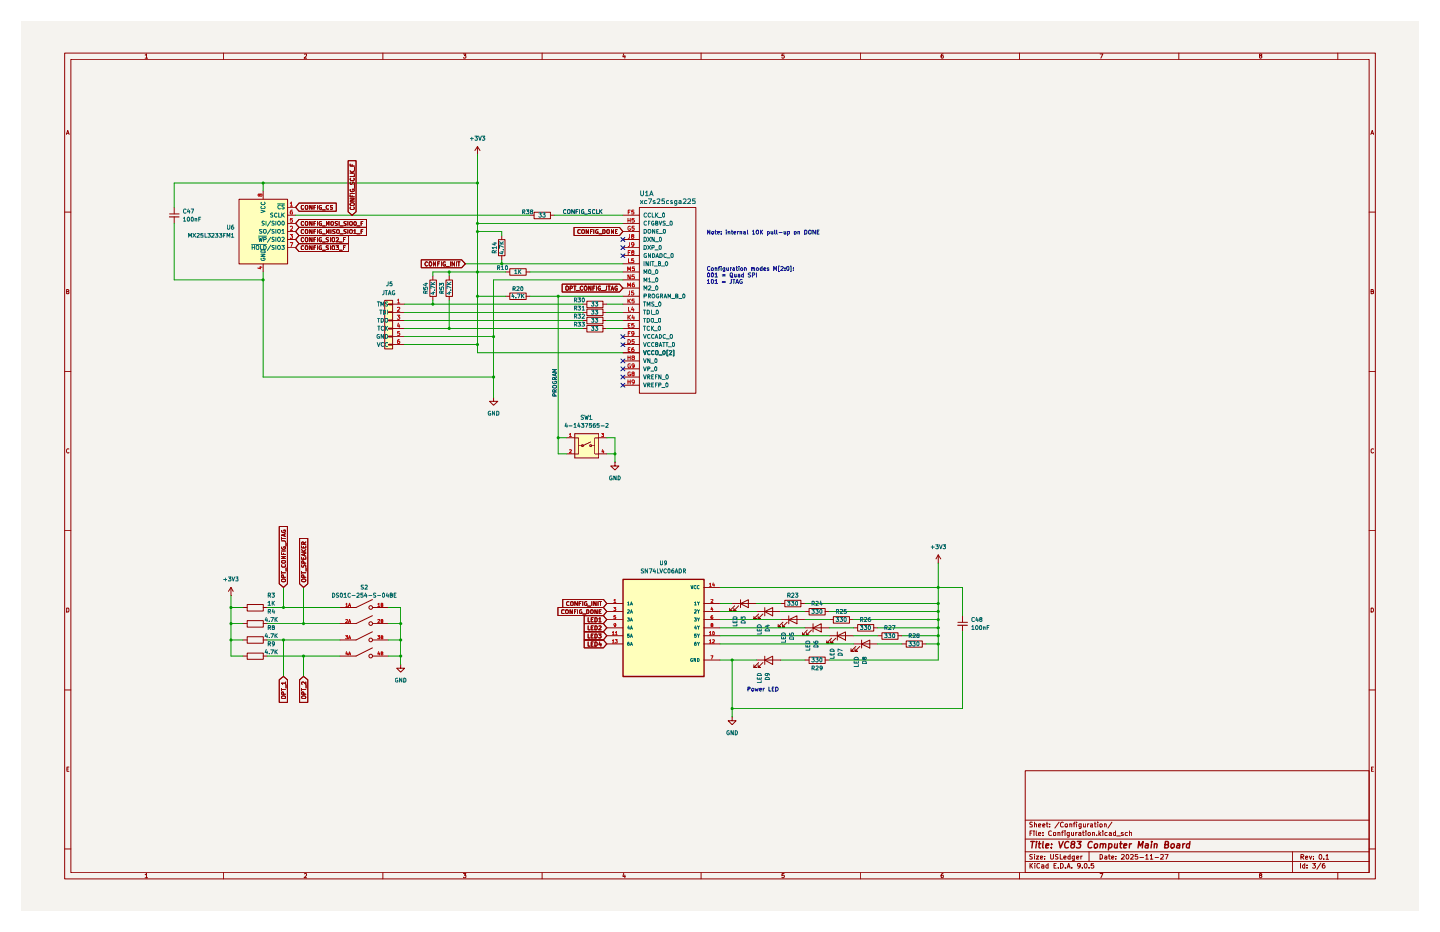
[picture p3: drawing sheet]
<svg xmlns="http://www.w3.org/2000/svg" width="432mm" height="279mm" viewBox="0 0 432 279" stroke-linecap="round" stroke-linejoin="round" font-family="sans-serif">
<path d="M6.3 6.4h419.1v266.6h-419.1z" fill="#f5f3ef"/>
<g fill="none" stroke="#910000" stroke-width=".3">
<path d="M19.4 15.9h393v247.6h-393zM21.3 17.8h389.2v243.8h-389.2zM43.5 16.5l.4-.3v1.2M43.5 17.4h.8M67.1 15.9v1.9M91.3 16.3h.6v.4l-.7 .7h.7M114.8 15.9v1.9M138.9 16.2h.8l-.4 .5 .4 .1v.5l-.3 .1-.5-.1M162.6 15.9v1.9M187 16.1l-.2 .9h.7M187.4 16.6v.8M210.2 15.9v1.9"/>
<path d="M235.1 16.2h-.6l-.1 .6 .6-.1 .2 .5-.3 .2-.5-.1M258 15.9v1.9M282.8 16.2l-.4 .1-.2 .9 .2 .2 .5-.1-.1-.6-.6 .1M305.7 15.9v1.9M329.9 16.2h.8l-.6 1.2M353.5 15.9v1.9M377.9 16.7l-.3-.2 .1-.2h.6l-.1 .4-.6 .2 .3 .5 .5-.2-.3-.5M401.2 15.9v1.9M20 40h.6M411.2 40h.6M19.9 40.3l.4-1.2 .4 1.2M411.1 40.3l.4-1.2 .4 1.2"/>
<path d="M19.4 63.6h1.9M410.5 63.6h1.9M20 87.4h.5l.2-.4-.7-.2v1.3h.5l.2-.6-.3-.1M411.1 87.4h.6v-.5l-.6-.1v1.3h.5l.3-.5-.3-.2M19.4 111.3h1.9M410.5 111.3h1.9M20.7 134.6l-.2-.1a.64 .64 0 0 0-.6 .7 .64 .64 0 0 0 .6 .6l.2-.2M411.9 134.6l-.4-.1-.4 .4 .2 .8 .6-.1M19.4 159.1h1.9M410.5 159.1h1.9M20 182.3h.5l.2 .2-.2 1h-.5zM411.1 182.3h.5l.2 .2 .1 .5-.3 .5h-.5z"/>
<path d="M19.4 206.8h1.9M410.5 206.8h1.9M20.1 230.5h.4M20.7 230h-.6v1.2h.6M307.4 231.1h103.1v30.5h-103.1zM411.2 230.5h.4M411.8 230h-.6v1.2h.6M19.4 254.5h1.9M307.4 258.2h103.1M307.4 255.4h103.1M307.4 251.5h103.1M307.4 245.9h103.1"/>
<path d="M308.9 258.8v1.5M308.9 249.8h.4M309 259.4l.6 .9M309.5 256.2l-.5-.1-.2 .4 .1 .3 .6 .2v.5h-.7M309.5 249.1h-.6v1.4M309.5 246.5h-.5l-.2 .3 .1 .3 .6 .3v.4l-.7 .1M309.6 258.8l-.7 .9M310 249.1v.1M310 249.5v1M310.2 256.1v.2M310.2 247.1l.2-.1 .4 .1v.8M310.2 246.5v1.4"/>
<path d="M310.2 256.6v1M310.3 258.8v.1M310.3 259.2v1.1M310.7 256.6h.8l-.8 1h.8M310.7 249.1v1.2l.3 .2M311.4 250l.7-.1-.2-.4-.4 .1-.1 .7 .3 .2 .3-.1M311.4 247.5l.7-.2-.2-.3-.5 .1v.6l.6 .2M311.7 258.9a.64 .64 0 0 0-.8 .6 .64 .64 0 0 0 .8 .6M312 257.1l.7-.1-.1-.3h-.6v.8h.6M312.3 259.3h.6l.1 1M312.7 247.5l.7-.2-.1-.2h-.6l.1 .8h.5M312.8 250.4v.1"/>
<path d="M312.8 249.6v.2M313 259.7l-.7 .1v.4h.7M313.3 257.5v.1M313.3 256.7v.1M313.8 247h.5M313.9 246.5v1.2l.4 .2M314.3 259.3l-.4-.1-.3 .4 .3 .7 .4-.1M314.3 258.8v1.5M314.8 247.8v.1M314.8 247.1h.1M315 256.1v1.2l.3 .3 .6-.3v-1.2M315.3 249.2l-.4-.1-.4 .3v.8l.4 .3 .4-.1"/>
<path d="M315.9 249.7l.2-.2 .5 .2-.1 .7h-.6zM316.1 259.5h.5M316.7 258.8h-.6v1.5h.6M317.2 256.2l-.5-.1-.2 .4 .1 .3 .6 .2v.5h-.7M317.2 249.7l.6-.1v.9M317.2 249.5v1M317.6 246.5l-1.3 1.7M317.9 256.1v1.5h.7M318 258.8a.73 .73 0 0 1 .9 .7 .73 .73 0 0 1-.9 .8zM318.3 249.5h.6M318.9 249.1l-.4 .2v1.2M318.9 246.6l-.5-.1-.4 .3 .1 .9 .8 .1"/>
<path d="M319 257.1l.7-.1-.1-.3h-.6v.8h.6M319.4 249.1v.1M319.4 247.2l.3-.2 .3 .1v.8h-.5zM319.4 249.5v1M320 259.8h.8M320.6 249.5v1.2l-.1 .3h-.5M320.6 249.6l-.4-.1-.2 .4v.5h.6M320.8 247.1l.2-.1 .4 .1v.8M320.8 247v.9M320.9 256.7l-.4-.1-.3 .3 .1 .6h.6M320.9 256.1v1.5M321.3 249.5l.1 .9h.5"/>
<path d="M321.8 247h.6M321.9 249.5v1M322.2 256.6v1.3l-.6 .1M322.2 256.7l-.4-.1-.3 .3 .1 .6h.6M322.4 246.5l-.3 .2v1.2M322.6 249.5v1M322.8 257.1l.7-.1-.1-.3h-.6v.8h.6M322.8 246.5v.1M322.8 247v.9M323 249.5l-.4 .4M323.5 249.6h.5l.1 .9M323.9 259.4l-.1 .3h-.5l-.2-.3 .1-.5h.6a1.05 1.05 0 0 1-.3 1.4h-.2"/>
<path d="M324.1 249.9h-.5l-.2 .3 .2 .3 .5-.1M324.1 256.6v1M324.2 247v1.2l-.3 .2-.3-.1M324.2 247.1l-.4-.1-.3 .2 .1 .7h.6M324.5 256.6l-.4 .3M324.6 249.5h.5M324.8 249.1v1.2l.3 .2M324.9 247l.1 .9 .5-.1M325.3 258.9l.2-.1a.73 .73 0 0 1 .5 .7 .73 .73 0 0 1-.5 .8l-.4-.6zM325.5 247v.9M325.6 249.1v.1M325.6 249.5v1"/>
<path d="M326.1 247v.9M326.3 249.7l.4-.2 .3 .4-.3 .6-.5-.2zM326.6 247l-.5 .2M326.6 255.4v2.8M327.1 247.1h.6v.8h-.6l.1-.5 .5-.1M327.6 249.7l.6-.1v.9M327.6 249.5v1M327.9 258.8h-.7v.7l.5-.2 .3 .7-.3 .3-.5-.2M328.2 247h.5M328.3 246.5v1.2l.4 .2M328.8 250.4v.1M329.2 246.5v.1"/>
<path d="M329.2 247v.9M329.5 249.1v1.4M329.7 249.9l.4 .6M329.9 256.1a.72 .72 0 0 1 .7 .7 .72 .72 0 0 1-.7 .8zM329.9 247.1l.3-.1 .3 .2-.1 .7h-.5zM330.1 249.5l-.6 .6M330.7 249.1v.1M330.7 249.5v1M331.1 247.1l.2-.1 .4 .1v.8M331.1 247v.9M331.3 256.7l.6 .1v.8M331.9 257l-.7 .2 .2 .4 .5-.1"/>
<path d="M332 249.6l-.4-.1-.3 .4 .2 .5h.5M332.3 256.6h.6M332.6 256.1v1.3l.3 .2M332.7 249.6h.5v.9M333.2 249.9h-.5l-.1 .3 .1 .3 .5-.1M333.3 257.1l.7-.1-.1-.3-.6 .1v.6l.6 .1M333.4 246.5l-1.2 1.7M334.5 249.6l-.4-.1-.3 .4 .3 .6 .4-.1M334.5 249.1v1.4M334.6 257.5v.1M334.6 256.7v.1M334.9 250.6h1.1"/>
<path d="M336.3 256.3l.6-.2 .2 .4-.9 1.1h.9M336.8 249.6l-.3-.1-.3 .3 .6 .3v.3h-.6M338 256.1a.68 .68 0 0 1 .6 .8 .68 .68 0 0 1-.8 .6l-.1-.8zM338.1 249.6l-.4-.1-.3 .4 .3 .6 .4-.1M338.7 249.7l.6-.1v.9M338.7 249.1v1.4M339 256.3l.6-.2 .3 .4-.9 1.1h.9M341.1 256.1h-.7v.7h.7v.7h-.7M341.8 257h1.1M343.6 256.5l.3-.4v1.5M343.6 257.6h.7M344.9 256.5l.4-.4v1.5"/>
<path d="M344.9 257.6h.8M346.4 257h1M348.1 256.3l.6-.1 .1 .6-.8 .8h.8M349.3 256.1h1l-.6 1.5M387.6 255.4v6.2M390 258.8v1.5M390.1 256.9l.7-.1 .1-.4-.8-.2v1.4M390.4 256.9l.5 .7M391.2 259.3l-.4-.1-.2 .4 .2 .7 .4-.1M391.2 258.8v1.5M391.5 257.1l.6-.1-.1-.3-.5 .1v.6l.5 .1M391.9 259.3v.2"/>
<path d="M392.6 256.7l.4 .9 .3-.9M393.6 258.8h.9l-.5 .5 .4 .2 .1 .5-.3 .3-.6-.2M393.8 257.5v.1M393.8 256.8h.1M395.9 256.2a.68 .68 0 0 1 .5 .7 .68 .68 0 0 1-.7 .6l-.2-.7zM396.1 258.7l-1.2 1.9M397 257.5v.1M397.2 258.8l-.5 .1a.99 .99 0 0 0 0 1.4h.4l.2-.6-.2-.4h-.4l-.2 .4M397.6 256.6l.4-.4v1.4M397.6 257.6h.8M410.5 254.5h1.9M43.5 262.2l.4-.3v1.2"/>
<path d="M43.5 263.1h.8M67.1 261.6v1.9M91.3 262h.6v.4l-.7 .7h.7M114.8 261.6v1.9M138.9 261.9h.8l-.4 .5 .4 .1v.5l-.3 .1-.5-.1M162.6 261.6v1.9M187 261.8l-.2 .9h.7M187.4 262.3v.8M210.2 261.6v1.9M235.1 261.9h-.6l-.1 .6 .6-.1 .2 .5-.3 .2-.5-.1M258 261.6v1.9M282.8 261.9l-.4 .1-.2 .9 .2 .2 .5-.1-.1-.6-.6 .2"/>
<path d="M305.7 261.6v1.9M317.3 260.1v.2M319.4 260.1v.2M320 260.3l.5-1.5 .4 1.5M321.4 260.1v.2M324.5 260.1v.2M326.6 260.1v.2M329.9 261.9h.8l-.6 1.2M353.5 261.6v1.9M377.9 262.4l-.3-.2 .1-.2h.6l.1 .2-.8 .4 .3 .5 .5-.2-.3-.5M391.9 260.1v.2M401.2 261.6v1.9"/>
</g>
<g fill="none" stroke="#910000" stroke-width=".42">
<path d="M309.1 252.3h1.1M309.7 252.3l-.3 1.9M310.8 252.9l-.2 1.3M310.9 252.3l-.1 .1M311.4 252.9h.7M311.7 252.3l-.2 1.7 .5 .2M312.8 252.3l-.2 1.7 .3 .2M313.6 253.5l.9-.1v-.4l-.6-.1-.3 .3v.9h.7M315.3 254v.2M315.3 253v.2M317.5 252.3l.5 1.9 .8-1.9M320.5 252.4a.88 .88 0 0 0-1.1 .2 .88 .88 0 0 0-.1 1.1v.3l.4 .2 .6-.2"/>
<path d="M321.5 253.1l-.3-.3 .2-.4 .8-.1v.6l-1.1 .5v.5l.3 .3 .8-.3-.3-.8M323 252.3h1.2l-.7 .7 .6 .4-.2 .6-.3 .2-.8-.2M327.5 252.4l-.3-.1a1 1 0 0 0-.9 .8 1 1 0 0 0 .6 1.1l.5-.2M328.1 253.3l.4-.4 .5 .1 .1 .3-.1 .7-.8 .1zM330 253.1l.8-.1-.1 1.2M330 252.9l-.2 1.3M330.8 253.2l.3-.3 .4 .1v1.2M332.5 253l.6-.1 .4 .4-.4 .8h-.7M332.5 252.9l-.1 1.9M334.3 252.9l-.1 1.2 .8-.1M335.1 252.9l-.1 1.3M335.7 252.9h.8"/>
<path d="M336.1 252.3l-.2 1.7 .4 .2M336.9 253.5l1-.1v-.4l-.6-.1-.3 .3-.1 .9h.8M338.7 252.9l-.1 1.3M339.3 252.9l-.6 .4M341.2 254.2l.3-1.9 .4 1.3 .9-1.3-.3 1.9M343.5 253h.8l-.1 1.2M344.3 253.4l-.9 .3 .2 .5 .6-.1M345.3 252.9l-.2 1.3M345.4 252.3l-.1 .1M346.2 253.1l.7-.1-.1 1.2M346.2 252.9l-.1 1.3M349.4 253.2l.9-.2v-.7h-.8l-.3 1.9h.8l.4-.3-.1-.5-.3-.2"/>
<path d="M351.2 253.1l.4-.2 .5 .2-.1 .9-.3 .2-.5-.2zM353 253h.7v1.2M353.8 253.4l-.9 .1-.1 .5 .2 .2 .7-.1M354.7 252.9l-.1 1.3M355.3 252.9l-.6 .4M356.7 253l-.5-.1-.4 .4v.7l.8 .1M356.8 252.3l-.2 1.9"/>
</g>
<g fill="#ffb">
<path d="M186.8 173.7h24.3v29.1h-24.3z"/>
<path d="M172.3 130h7.2v7.2h-7.2z"/>
<path d="M115.3 90h2.4v14.6h-2.4z"/>
<path d="M71.6 59.7h14.6v19.4h-14.6z"/>
</g>
<g fill="none" stroke="#910000" stroke-width=".3">
<path d="M71.7 59.7h14.5v19.4h-14.5zM78.9 57.2v2.5M104.4 48.2h2.4v15.3l-1.2 1-1.2-1zM105 59.6h1.3l-1.3 .7h1.3M105 58.4v.6h1.3M105 49.2v.6h1.3M105 58h1.3M105 51.9h1.3M105 51.2l.7 .7M105.1 56.8a.64 .64 0 0 0 .3 .6 .64 .64 0 0 0 .7 0l.1-.6-.5-.1v.3M105.1 54.6l-.1 .5 .2 .3 .8-.8 .3 .3-.1 .5M105.2 53.4l-.1 .1a.64 .64 0 0 0 .3 .6 .64 .64 0 0 0 .7 0l.2-.3-.2-.4"/>
<path d="M105.6 49.4v.4M105.6 58.7v.3M106.3 52.3v.6h-1.3M106.3 51.2l-.8 .5M106.3 50.1v1M106.3 55.5v1M143.2 46.4h.1M143.2 43.9l-.8 1.2M143.2 43.9l.7 1.2M143.2 43.9v2.5M50.8 64.1h2.9M52.2 62.1v2"/>
<path d="M52.2 65v2M78.9 79.1v2.4M86.2 69.4h2.4M86.2 64.5h2.4M86.2 67h2.4M86.2 71.8h2.4M86.2 74.3h2.4M86.2 62.1h2.4M89.7 73h14.9v2.4h-14.9l-1.1-1.1zM89.7 70.6h14.9v2.5h-14.9l-1.1-1.3zM89.7 68.2h20.2v2.4h-20.2l-1.1-1.2zM89.7 65.8h20.2v2.4h-20.2l-1.1-1.2z"/>
<path d="M89.7 60.9h11.1v2.4h-11.1l-1.1-1.2zM91 73.7h-.3l-.4 .2 .2 .9h.5M91 71.4l-.3-.2-.4 .3 .1 .8 .3 .2 .3-.2M91 68.9l-.5-.1-.2 .3v.7l.4 .2 .3-.1M91 66.5l-.3-.1-.4 .3 .2 .9 .5-.1M91 61.6h-.3l-.4 .2 .2 .9h.5M91.7 68.8l.6 .2v.8l-.3 .2h-.2l-.3-.4zM91.8 73.7l.5 .1v.9l-.6 .1a.86 .86 0 0 1 .1-1.1zM91.8 71.2l.5 .2v.9l-.3 .2h-.2l-.3-.4zM91.8 66.4l.5 .1v.9l-.6 .2a.86 .86 0 0 1 .1-1.2zM91.8 61.6l.5 .1-.2 1h-.4l-.2-.4zM93.6 73.7v1.1l-.7-1.1v1.1"/>
<path d="M93.6 71.2v1.3l-.7-1.3v1.3M93.6 68.8v1.2l-.7-1.2v1.2M93.6 66.4v1.2l-.7-1.2v1.2M93.6 61.6v1.1l-.7-1.1v1.1M94.1 69.4h.4M94.1 67h.4M94.1 71.8h.4M94.1 74.3h.4M94.1 62.1h.4M94.7 73.7h-.6v1.1M94.7 71.2h-.6v1.3M94.7 68.8h-.6v1.2"/>
<path d="M94.7 66.4h-.6v1.2M94.7 61.6h-.6v1.1M95.2 61.6v1.1M95.2 66.4v1.2M95.2 68.8v1.2M95.2 71.2v1.3M95.2 73.7v1.1M96.4 73.7h-.1a.66 .66 0 0 0-.6 .4 .66 .66 0 0 0 .2 .7h.5v-.5h-.2M96.4 71.3a.56 .56 0 0 0-.7 .5 .56 .56 0 0 0 .7 .6v-.4h-.2M96.4 68.8h-.5a.61 .61 0 0 0-.2 .8 .61 .61 0 0 0 .7 .3v-.4h-.2M96.4 66.5a.6 .6 0 0 0-.7 .3 .6 .6 0 0 0 .2 .8l.5-.1v-.4h-.2M96.4 61.6h-.1a.66 .66 0 0 0-.6 .4 .66 .66 0 0 0 .2 .7h.5v-.5h-.2"/>
<path d="M96.7 70.1h.8M96.7 75h.8M96.7 72.6h.8M96.7 67.7h.8M96.7 62.9h.8M97.9 70v-1.2l.4 .9 .3-.9v1.2M97.9 67.6v-1.2l.4 .8 .3-.8v1.2M98.5 73.7h-.5l-.2 .2 .1 .3 .6 .2v.4h-.7M98.5 71.3l-.5-.1-.2 .3 .2 .3 .5 .2v.3l-.7 .1M98.6 61.6a.61 .61 0 0 0-.8 .3 .61 .61 0 0 0 .2 .8h.6M99.1 71.2v1.3M99.1 73.7v1.1"/>
<path d="M99.2 66.5l.5-.1a.86 .86 0 0 1 .1 1.2l-.6-.2zM99.2 68.8v1.2M99.6 73.8l.2-.1 .5 .1-.1 1-.6-.1zM99.6 71.4l.2-.2 .5 .2v.9l-.2 .2-.5-.2zM99.7 61.6h-.6v.4l.6 .4-.1 .3h-.5M100.5 68.8h-.6l-.2 .3 .8 .6-.1 .2h-.7M100.8 73.7h.7l-.4 .5 .4 .1v.4l-.7 .1M100.8 71.4l.5-.2 .2 .4-.7 .9h.7M101.1 68.8h.5l.2 .5-.1 .5-.3 .2h-.2l-.3-.4zM101.2 66.5h-.7v.4l.7 .3-.2 .4h-.5M101.7 66.4v1.2M101.8 75h.8"/>
<path d="M101.8 72.6h.8M101.9 70.1h1M101.9 67.7h1M103 71.8h.4M103 74.3h.4M103.5 73.7h-.5v1.1M103.5 71.2h-.5v1.3M103.8 68.8h-.6a.55 .55 0 0 0 .5 .8v.3h-.6M103.8 66.5h-.6v.4l.5 .2 .1 .3-.7 .2M104.3 66.4v1.2M104.3 68.8v1.2M104.9 66.5l.5-.1a.86 .86 0 0 1 .1 1.2h-.5z"/>
<path d="M105 68.8a.56 .56 0 0 1 .7 .6 .56 .56 0 0 1-.7 .5l-.2-.3zM105.1 61l1-.1 .2 .5-.5 .2h-.6zM105.2 62.1l-.2 .4 .3 .3 .9-.1-.1-.6M106.1 69.2l.3-.4v1.2M106.1 70h.7M106.3 66.5a.61 .61 0 0 1 .6 .3 .61 .61 0 0 1-.2 .8 .63 .63 0 0 1-.6-.4 .63 .63 0 0 1 .2-.7zM107 70.1h.9M107 67.7h.9M108.3 69.4h.3M108.3 67h.3M108.8 68.8h-.5v1.2M108.8 66.4h-.5v1.2"/>
<path d="M126.3 77.9h12.1l1.1 1.2-1.1 1.2h-12.1zM128.2 78.7l-.3-.2a.65 .65 0 0 0-.5 .6 .65 .65 0 0 0 .5 .7l.3-.2M128.7 78.7l.2-.2 .5 .2 .1 .6-.3 .5-.5-.2zM130.6 78.5v1.3l-.6-1.3v1.3M131.2 79.1h.5M131.8 78.5h-.6v1.3M132.3 78.5v1.3M133.5 78.6l-.3-.1-.4 .3 .2 .9 .6-.1v-.4h-.3M133.8 79.8h.9M135 78.5v1.3M136.3 78.5v1.3l-.7-1.3v1.3M136.8 78.5v1.3"/>
<path d="M137.2 78.5h.7M137.6 78.5v1.3M149.5 71.8h1.9v4.9h-1.9zM150.5 70.6v1.2M150.5 76.6v1.3M158.9 64.5h1.2M160.1 63.6h5v2h-5zM165 64.5h1.2M172.1 68.2h13.7l1 1.2-1 1.2h-13.7zM174 68.9l-.5-.1a.61 .61 0 0 0-.3 .8 .61 .61 0 0 0 .8 .3M176.4 68.8v1.2l-.6-1.2v1.2M177 69.4h.5"/>
<path d="M177.6 68.8h-.6v1.2M178.1 68.8v1.2M179.3 68.8h-.5a.61 .61 0 0 0-.2 .8 .61 .61 0 0 0 .7 .3v-.4h-.2M179.6 70.1h.9M180.8 68.8h.5l.1 .3v.7l-.3 .2h-.3zM182.1 68.8l.6 .2v.8l-.2 .2h-.3l-.3-.4zM184 68.8v1.2l-.7-1.2v1.2M184.6 69.4h.3M185.1 68.8h-.5v1.2h.5M186.8 69.4h4.9M186.8 64.5h4.9M186.8 67h4.9"/>
<path d="M186.8 71.8h4.9M186.8 74.3h4.9M186.8 76.6h4.9M186.8 79.1h4.9M191.7 62.2h17v55.7h-17zM115.4 90h2.3v14.6h-2.3zM116.5 91.1h1.2v.3h-1.2zM116.5 93.5h1.2v.2h-1.2zM116.5 95.9h1.2v.3h-1.2zM116.5 98.4h1.2v.2h-1.2zM117.7 93.6h3.6M117.7 91.2h3.6"/>
<path d="M117.7 96.1h3.6M117.7 98.5h3.6M128.9 83.9h2v5h-2zM129.8 82.7v1.2M129.8 88.8v1.2M133.7 83.9h2v5h-2zM134.7 82.7v1.2M134.7 88.8v1.2M151.6 81.5h1.2M151.6 88.8h1.2M152.9 87.8h4.9v2h-4.9zM152.9 80.6h4.9v1.9h-4.9z"/>
<path d="M157.7 81.5h1.2M157.7 88.8h1.2M168.6 85.2h17.2l1 1.2-1 1.1h-17.2zM169.7 85.9l.2-.1 .5 .1v1l-.2 .1-.5-.1zM170.9 86.4h.5l.3-.4-.3-.2h-.5v1.2M172 85.8h.7M172.4 85.8v1.2M172.8 87.1h.9M174.7 93.6h1.2M174.7 91.2h1.2M174.7 96.1h1.2M174.7 98.5h1.2"/>
<path d="M174.8 85.9l-.4-.1-.4 .3 .1 .8 .3 .1 .4-.1M175.3 85.9l.2-.1 .4 .1 .1 .7-.3 .4-.4-.1zM176 92.7h4.8v1.9h-4.8zM176 90.3h4.8v1.9h-4.8zM176 95.1h4.8v2h-4.8zM176 97.6h4.8v1.9h-4.8zM177.2 85.8v1.2l-.7-1.2v1.2M177.8 86.4h.4M178.4 85.8h-.6v1.2M178.8 85.8v1.2M180 85.9l-.1-.1a.64 .64 0 0 0-.6 .6 .64 .64 0 0 0 .5 .6l.3-.1v-.5h-.3M180.3 87.1h1"/>
<path d="M180.8 93.6h1.1M180.8 91.2h1.1M180.8 96.1h1.1M180.8 98.5h1.1M181.9 85.8v1.1l-.5 .1M182.3 85.8h.7M182.6 85.8v1.2M183.2 87l.4-1.2 .4 1.2M183.3 86.6h.6M185.1 85.9l-.4-.1-.3 .3v.6l.3 .3h.4v-.6h-.2M186.8 93.6h4.9M186.8 81.5h4.9"/>
<path d="M186.8 83.9h4.9M186.8 86.4h4.9M186.8 88.8h4.9M186.8 91.2h4.9M186.8 96.1h4.9M186.8 98.5h4.9M116.5 100.8h1.2v.2h-1.2zM116.5 103.2h1.2v.3h-1.2zM117.7 100.9h3.6M117.7 103.3h3.6M148 119.1v1.2h1.3l-1.3 1.2-1.2-1.2h1.2M148 119.1h.1"/>
<path d="M186.8 100.9h4.9M186.8 103.3h4.9M186.8 105.7h4.9M186.8 108.2h4.9M186.8 110.6h4.9M186.8 113h4.9M186.8 115.5h4.9M169.8 131.2l3.7 .1v4.8h-1.2M169.8 136.1h2.5M172.3 130h7.2v7.3h-7.2zM174.5 133.4h.4v.4h-.4zM176.9 133.4h.4v.4h-.4z"/>
<path d="M177.2 132.5l-2.5 1.1h-1.2M177.2 133.6h1.2M179.5 136.1h2.4M181.9 131.2l-3.5 .1v4.8h1.1M184.4 138.5v1.2h1.2l-1.2 1.2-1.3-1.2h1.3M184.4 138.5h.1M83.7 157.8h2.5v17.2l-1.2 1.1-1.3-1.1zM84.5 159a.59 .59 0 0 0 .4 .7 .59 .59 0 0 0 .7-.3l-.1-.5h-.4v.3M69.3 178.5h.1M69.3 176.1l-.8 1.2M69.3 176.1l.6 1.2M69.3 176.1v2.4"/>
<path d="M84.4 173.8l.4-.2 .6 .1 .2 .5-1 .1zM84.4 166.8h1.2l-1.2 .7h1.2M84.4 165.7v.5h1.2M84.4 162.1h.9l.3 .2v.3M84.4 161v.7M84.4 171.3v.7M84.4 171.7h1.2M84.4 165.2h1.2M84.4 161.4h1.2M84.5 169.3l-.1 .4 .3 .3 .9-.2-.1-.5M84.5 164l-.1 .1a.66 .66 0 0 0 .5 .6 .66 .66 0 0 0 .7-.3l-.1-.5h-.4v.3M84.6 168.1h.8l.2 .6h-1l-.2-.1z"/>
<path d="M85 173.1v-.6l-.5-.1-.1 .7h1.2M85 165.9v.3M85.3 160.1v.6M85.6 160l-1.2 .4 1.2 .4M85.8 162.8v.9M85.8 170.3v.9M89.8 161.4h2.5v13.6l-1.3 1.1-1.2-1.1zM90.4 173.8l.1-.1a.86 .86 0 0 1 1.2 .1l-.2 .5a.79 .79 0 0 1-1.1-.2zM90.4 167v.6h1.3v-.6M90.4 163.7v.6h1.3v-.6M90.4 171.7h1.3M90.4 171.3v.7"/>
<path d="M90.4 165.5h1.3M90.4 164.8l.8 .7M90.5 169.3l.1 .7h.3l.5-.7 .3 .3-.1 .4M91 163.8v.5M91 167.2v.4M91.1 173.1l-.1-.7h-.4l-.2 .7h1.3M91.1 168.8l-.1-.6h-.5l-.1 .6h1.3M91.1 163.2l-.1-.6h-.5l-.1 .6h1.3M91.4 166v.6M91.7 165.9l-1.3 .4 1.3 .4M91.7 164.8l-.7 .6M91.7 162.5l-.6 .4"/>
<path d="M91.8 170.3v.9M111.7 179.7l-4.9 2.4h-4.9M168.7 179.7h12.2l1 1.2-1 1.2h-12.2zM211.1 176.1h4.8M222 179.8v2.4M235.3 180h4.9v1.9h-4.9zM281.3 168.8h.1M281.3 166.4l-.6 1.2M281.3 166.4l.8 1.2M281.3 166.4v2.4M72.8 186.9h1.3M72.8 182.1h1.3"/>
<path d="M72.8 191.9h1.3M72.8 196.7h1.3M74.1 186.1h4.9v1.9h-4.9zM74.1 181.2h4.9v2h-4.9zM74.1 190.9h4.9v1.9h-4.9zM74.1 195.8h4.9v1.9h-4.9zM78.9 186.9h1.2M78.9 182.1h1.2M78.9 191.9h1.2M78.9 196.7h1.2M111.7 184.6l-4.9 2.3h-4.9M111.7 186.9h4.8"/>
<path d="M111.7 182.1h4.8M111.7 189.4l-4.9 2.5h-4.9M111.7 194.2l-4.9 2.5h-4.9M111.7 191.9h4.8M111.7 196.7h4.8M120.1 199.1v1.2h1.2l-1.2 1.2-1.1-1.2h1.1M120.1 199.1h.1M167.3 182.1h13.6l1 1.2-1 1.3h-13.6zM169.2 182.9l-.6-.1-.2 .2v.7l.3 .3 .5-.1M169.8 182.8h.4l.2 .3-.1 .7-.5 .2a.86 .86 0 0 1 0-1.2zM170.6 180.4a.61 .61 0 0 0-.8 .3 .61 .61 0 0 0 .3 .8l.5-.1M171.1 180.5l.3-.2 .5 .2-.2 1-.6-.1z"/>
<path d="M171.6 182.8v1.2l-.7-1.2v1.2M172.2 183.4h.4M172.7 182.8h-.5v1.2M173.1 180.3v1.2l-.7-1.2v1.2M173.2 182.8v1.2M173.7 180.9h.4M174.2 180.3h-.5v1.2M174.4 182.8h-.4a.61 .61 0 0 0-.3 .8 .61 .61 0 0 0 .8 .3v-.4h-.3M174.8 184.1h.9M174.8 180.3v1.2M175.2 186.9h5.7l1 1.3-1 1.2h-5.7zM175.2 184.6h5.7l1 1.2-1 1.1h-5.7z"/>
<path d="M175.2 191.9h5.7l1 1.1-1 1.2h-5.7zM175.2 189.4h5.7l1 1.2-1 1.3h-5.7zM175.9 182.8h.5a.66 .66 0 0 1 .2 .7 .66 .66 0 0 1-.7 .5zM175.9 180.4l-.6 .2v.7l.2 .2 .5-.1v-.4h-.2M176.2 181.7h.9M176.4 187.6v1.2h.6M176.4 185.2v1.2h.6M176.4 192.4v1.3h.6M176.4 190.1v1.2h.6M177.1 183l.6-.2a.86 .86 0 0 1-.1 1.2l-.5-.2zM177.3 188.2h.4M177.3 185.8h.4"/>
<path d="M177.3 193h.4M177.3 190.6h.4M177.5 180.3v1.2M177.9 187.6h-.6v1.2h.6M177.9 185.2h-.6v1.2h.6M177.9 192.4h-.6v1.3h.6M177.9 190.1h-.6v1.2h.6M178.4 187.6l.7 .3-.2 .9h-.5zM178.4 185.2h.3l.4 .3v.6l-.4 .3h-.3zM178.4 192.4h.3l.4 .4v.6l-.4 .3h-.3zM178.4 190.1h.5l.2 .2v.7l-.4 .3h-.3zM178.7 180.3v1.2l-.6-1.2v1.2"/>
<path d="M179.1 182.8v1.2l-.7-1.2v1.2M179.3 180.3v1.2M179.5 190.1h.8l-.5 .4 .4 .1v.6h-.7M179.6 187.7l.4-.1 .3 .4-.8 .8h.8M179.6 185.5l.3-.3v1.2M179.6 186.4h.7M179.7 183.4h.4M179.7 180.3h.6M179.8 192.4l-.2 .9h.7M180 180.3v1.2M180.2 192.9v.8M180.3 182.8h-.6v1.2h.6"/>
<path d="M181.9 188.2h4.9M181.9 185.8h4.9M181.9 193h4.9M181.9 190.6h4.9M181.9 180.9h4.9M181.9 183.3h4.9M211.1 188.2h4.8M211.1 185.8h4.8M211.1 193h4.8M211.1 190.6h4.8M211.1 180.9h4.8M211.1 183.3h4.8"/>
<path d="M211.1 197.9h4.8M219.5 180.9h7.3M220.3 181.6l-1.5 1.5h.7h-.7v-.7M221.5 181.6l-1.5 1.5h.7h-.7v-.7M222 181l2.4-1.2v2.4zM226.8 183.3h7.3M226.8 197.9h7.3M227.5 198.6l-1.4 1.5h.7h-.7v-.8M227.5 184.1l-1.4 1.4h.7h-.7v-.7M228.8 198.6l-1.5 1.5h.7h-.7v-.8M228.8 184.1l-1.5 1.4h.7h-.7v-.7M229.3 197.9l2.4-1.2v2.5z"/>
<path d="M229.3 183.3l2.4-1.1v2.4zM229.3 182.2v2.4M229.3 196.7v2.5M234.1 185.8h7.3M234.1 180.9h1.2M234.8 186.5l-1.5 1.5h.8h-.8v-.8M236.1 186.5l-1.5 1.5h.7h-.7v-.8M236.5 185.8l2.5-1.2v2.4zM236.5 184.6v2.4M240.1 180.9h1.3M241.4 188.2h7.3M241.4 183.3h1.2"/>
<path d="M241.4 197.9h1.2M242.1 188.9l-1.5 1.5h.8h-.8v-.7M242.6 197h4.8v1.9h-4.8zM242.6 182.4h4.8v2h-4.8zM243.3 188.9l-1.5 1.5h.8h-.8v-.7M243.8 188.3l2.5-1.3v2.4zM243.8 187v2.4M247.4 183.3h1.3M247.4 197.9h1.3M248.7 185.8h1.2M248.7 190.6h7.2M249.3 191.3l-1.4 1.5h.8h-.8v-.7"/>
<path d="M249.9 184.9h4.8v1.9h-4.8zM250.6 191.3l-1.5 1.5h.8h-.8v-.7M251.1 190.6l2.4-1.2v2.5zM251.1 189.4v2.5M254.7 185.8h1.2M255.9 188.2h1.2M255.9 193h7.2M256.6 193.8l-1.4 1.4h.7h-.7v-.7M257.2 187.2h4.8v2h-4.8zM257.8 193.8l-1.4 1.4h.7h-.7v-.7M258.4 193.1l2.4-1.2v2.4zM258.4 191.9v2.4"/>
<path d="M262 188.2h1.1M263.1 190.6h1.3M264.5 189.7h4.8v1.9h-4.8zM269.2 190.6h1.2M270.4 193h1.3M271.7 192.2h4.9v1.8h-4.9zM276.5 193h1.2M287.2 186.6h2.9M288.6 184.6v1.9M288.6 187.5v1.9M83.7 203.8l1.3-1 1.2 1v6.8h-2.5zM84.4 206.4v.7"/>
<path d="M84.4 206.8h1.2M84.5 208.8l.9-.1 .2 .6-1 .1zM85 208.1v-.6h-.5l-.1 .6h1.2M85.6 204.8h-1.2l.4 .3M85.6 204.5v.6M85.8 205.3v.9M89.8 203.8l1.2-1 1.3 1v6.8h-2.5zM90.4 206.4v.7M90.4 206.8h1.3M90.5 208.8l1-.1 .2 .3-.2 .4a.79 .79 0 0 1-1.1-.3zM91.1 208.1l-.1-.6h-.5l-.1 .6h1.3M91.7 204.5v.6l-.7-.6-.6 .1 .2 .5"/>
<path d="M91.8 205.3v.9M219.5 214.9v1.2h1.2l-1.2 1.2-1.1-1.2h1.1M219.5 214.9h.1"/>
<circle cx="174.8" cy="69.4" r=".57"/>
<circle cx="111.2" cy="196.7" r=".55"/>
<circle cx="111.2" cy="191.9" r=".55"/>
<circle cx="111.2" cy="182.1" r=".55"/>
<circle cx="111.2" cy="186.9" r=".55"/>
</g>
<path d="M186.8 173.7h24.3v29.1h-24.3z" fill="none" stroke="#910000" stroke-width=".42"/>
<g fill="none" stroke="#b90000" stroke-width=".3">
<path d="M77.9 58.3l.6-.1v.6a.51 .51 0 0 1-.7-.6h-.3l-.1 .4 .2 .2 .3-.2M78.1 79.9v.7l-.8-.3M87 61l.4-.5v1.3M87 68l.2-.2 .5 .2v.4l-.7 .7h.7M87 70.3h.7l-.3 .4 .3 .2v.5h-.7M87 72.7h.8l-.5 1.2M87 61.8h.7M87.6 63l-.4 .1-.2 .9 .7 .1-.1-.6-.6 .2M87.7 65.4h-.6l-.1 .6 .5-.1 .2 .6h-.7M188.3 65.4v1.2M188.3 66h.7M188.4 63.6h.4"/>
<path d="M188.4 75.7h.4M188.5 77.6v1.1h.6M188.8 70.3v1l-.4 .2M188.8 72.7v1l-.4 .2M189 63h-.6v1.2M189 67.9h-.5l-.2 .3 .2 .8 .6-.1v-.3h-.3M189 75.1h-.6v1.3M189 65.4v1.2M189.6 70.8l-.2-.4h.6v.3l-.7 .3 .2 .5 .6-.2-.3-.5M189.7 75.6l-.3-.2 .1-.2 .4-.1 .2 .4-.7 .4 .3 .5 .4-.2-.2-.6M190 77.6h-.6v.5h.6v.6h-.6M190.1 63h-.6l-.1 .6 .6-.1 .1 .6h-.7"/>
<path d="M190.1 73.2l-.5 .3-.3-.6 .2-.2 .6 .2-.2 .9-.4 .1M190.2 65.4h-.6l-.1 .6 .5-.1 .2 .2v.4h-.7M190.2 67.8h-.6l-.1 .6h.7v.5l-.2 .2-.5-.2M77.8 80.1h.8M119.1 94.5h.8l-.4 .5 .3 .1 .1 .4-.3 .3-.5-.2M119.2 90l.3-.3v1.1M119.2 92.2l.5-.1 .2 .4-.8 .8h.8M119.2 90.8h.7M119.5 96.9l-.3 .9h.7M119.7 97.4v.7M119.8 99.4h-.6v.5l.4-.1 .3 .3-.1 .4h-.6M188.2 81.2v-1.2l.4 .9 .5-.9v1.2"/>
<path d="M188.2 86v-1.2l.4 .9 .5-.9v1.2M188.3 89.7v1.1M188.3 94.5v1.3M188.4 97.5h.4M188.4 99.9h.4M188.5 92.1v1.2h.6M188.5 90.2l.6 .6M188.5 95.1l.6 .7M188.8 87.2v1.1l-.4 .2M189 82.4v1.3l-.7-1.3v1.3M189 96.9h-.6v1.2h.6M189 99.4h-.6v1.2"/>
<path d="M189.1 89.7l-.8 .6M189.1 94.5l-.8 .7M189.7 92l-.3 .9h.8M189.7 94.5l-.2 .8h.7M190 87.2h-.6l-.1 .6h.7l.1 .4-.3 .3-.5-.2M190 92.5v.8M190.1 96.9h-.6l-.1 .6 .5-.1 .3 .6h-.8M190.1 99.9l-.2 .3-.4-.1v-.7l.6 .1v.8l-.6 .3M190.1 94.9v.9M190.2 82.4h-.6l-.1 .6 .6-.1 .1 .5-.2 .3-.5-.2M190.2 84.8l-.5 .1-.1 .9 .2 .2 .4-.1-.1-.6-.5 .2M190.2 89.7h-.6l-.1 .6 .6-.1 .1 .6h-.7"/>
<path d="M190.2 80h-.5l-.1 .5h.6v.6h-.6M119.7 101.8l-.5 .3v.8l.4 .1 .3-.2-.2-.5-.5 .1M188.3 101.8a.65 .65 0 0 1 .8 .6 .65 .65 0 0 1-.8 .6zM188.3 106.7v1.2M188.3 113.9v1.2M188.3 107.2h.7M188.3 114.5h.7M188.4 104.8h.4M189 104.2h-.6v1.2h.6M189 109.1h-.5l-.2 .3 .2 .8h.6v-.5h-.3M189 111.6l-.7 .2 .2 .8h.6v-.4h-.3M189 106.7v1.2"/>
<path d="M189 113.9v1.2M189.3 105.7h.1M189.7 107.2l-.2-.4 .6-.1 .1 .2-.7 .5 .2 .5 .5-.3-.2-.4M189.7 112l-.1-.4h.6v.3l-.7 .4 .2 .4 .5-.1-.2-.6M190 104.2l-.4 .1-.2 .9 .2 .2 .6-.2-.3-.6-.5 .3M190.2 101.8h-.6l-.1 .6 .6-.1 .1 .6-.2 .1-.5-.1M190.2 109.6l-.2 .2-.4-.1v-.6l.6 .1v.8l-.6 .3M190.2 114.5l-.5 .1-.2-.5 .2-.2 .5 .2-.1 .9-.4 .1M170.8 130.2l.2-.2v.9M170.8 134.9a.31 .31 0 0 1 .4-.1 .31 .31 0 0 1 .1 .4l-.6 .6h.7M170.8 130.9h.6M180.4 130h.6l-.3 .3 .3 .1v.4h-.6"/>
<path d="M180.7 134.8l-.2 .7h.6M180.9 135.1v.7M184.1 179.9l.3-.2v.9M212.8 175.1l.2-.3v1M212.8 175.8h.5M213.2 179.7h.5l.1 .1-.6 .8h.6M213.9 174.8l-.2 .6h.6M214.1 175.1v.7M103.6 190.6h.6l-.3 .3 .3 .1v.4h-.6M103.7 181.1l.3-.3v1.1M103.7 185.8l.4-.1 .1 .4-.6 .6h.6M103.7 181.9h.5"/>
<path d="M103.9 195.3l-.2 .8h.6M104.1 195.7v.6M104.5 181.9l.3-1.1 .4 1.1M104.5 186.7l.3-1 .4 1M104.5 191.5l.3-.9 .4 .9M104.5 196.3l.3-.9 .4 .9M104.6 181.5h.5M104.6 186.4h.5M104.6 191.3h.5M104.6 196.1h.5M113.3 181.1l.3-.3v1.1M113.3 185.8l.4-.1 .2 .2-.6 .8h.6"/>
<path d="M113.3 190.6h.6l-.4 .3 .4 .2-.1 .4-.5-.1M113.3 181.9h.6M113.5 195.3l-.2 .8h.6M113.8 195.7v.6M114.3 181.4l.4-.1-.1-.5h-.3v1.1l.5-.1-.2-.4M114.3 186.2l.5-.2-.2-.3h-.3v1l.5-.1-.2-.4M114.3 191h.4v-.4h-.4v.9h.4l.1-.4-.2-.1M114.3 195.8h.4l.1-.2-.5-.2v.9h.4l-.1-.5M183.6 189.7l.3-.4v1M183.6 192l.3-.2v1M183.6 190.3h.6M183.6 192.8h.6"/>
<path d="M184.1 182.1h.6l-.4 .4h.3l.1 .4-.6 .1M184.1 180.6h.6M184.5 191.8h.6l-.3 .3 .3 .2v.3l-.2 .2-.4-.2M184.6 184.5h-.5v.5l.5-.1v.5h-.5M184.6 189.7l.2-.4v1M184.6 190.3h.5M184.7 187.4l-.4 .1-.2-.4 .1-.2 .5 .2-.2 .8h-.3M212.8 189.7l.2-.4v1M212.8 192l.2-.2v1M212.8 190.3h.5M212.8 192.8h.5M213.2 196.6h.6l-.4 1"/>
<path d="M213.4 187.4l-.1-.5h.4l.1 .3a.47 .47 0 0 0-.5 .2 .47 .47 0 0 0 0 .5h.4l.1-.4-.3-.1M213.4 182l-.2 .7h.6M213.7 184.5h-.3l-.2 .4 .1 .5h.4v-.5l-.5 .2M213.7 191.9h.5v.3l-.6 .6h.6M213.7 182.4v.6M213.9 189.3l.3 .3v.6l-.2 .1-.3-.1z"/>
</g>
<g fill="none" stroke="#006665" stroke-width=".3">
<path d="M75.4 73.2h4.5M75.6 73.6v1.2M75.6 74.2h.7M76.3 73.6v1.2M76.9 73.7l.2-.1 .5 .1-.1 1.1h-.5zM77.6 70.8h2.3M77.6 71.1l.3 1.3 .2-.9 .3 .9 .3-1.3M78.1 73.6v1.2h.6M78.2 63l1.3 .3-1.3 .5M78.2 76.2h1.3l-1.3 .7h1.3M78.3 77.5l-.1 .1a.64 .64 0 0 0 .6 .5 .64 .64 0 0 0 .7-.5l-.2-.2h-.4v.2M78.3 75.1l.9-.2 .2 .2 .1 .5h-1.3z"/>
<path d="M78.4 61.9l-.2 .3 .4 .4 .7-.1 .2-.3-.2-.3M78.4 60.6l-.1 .1a.64 .64 0 0 0 .3 .6 .64 .64 0 0 0 .7 0l.2-.3-.2-.4M78.6 68.7l-.8 .2 .8 .7-.1 .2h-.7M79.1 71.8l.7-.1v-.3l-.2-.3h-.5v1.3M79.1 73.6a.66 .66 0 0 1 .7 .4 .66 .66 0 0 1-.2 .8h-.5zM79.2 68.7h.5l.1 .5v.6l-.3 .1h-.3l-.2-.4zM79.2 66.4h-.6v.4l.6 .3-.1 .4h-.5M79.8 66.3v1.2M81.2 66.2l-1 1.6M81.2 68.7l-1 1.5M81.2 71.1l-1 1.5M81.2 73.5l-1 1.6"/>
<path d="M81.8 63.9l-.4-.1-.3 .3 .2 .3 .5 .2v.3l-.7 .1M82.2 66.4l-.4-.1-.3 .2 .1 .3 .6 .3v.3l-.7 .1M82.2 68.7h-.6a.56 .56 0 0 0 .6 .8v.3h-.7M82.2 71.2l-.4-.1-.3 .3 .1 .3 .6 .2v.3l-.7 .1M82.2 73.7l-.4-.1-.3 .2 .1 .3 .6 .2v.4l-.7 .1M82.7 66.3v1.2M82.7 68.7v1.2M82.7 71.1v1.3M82.7 73.6v1.2M83.1 64l-.1-.1a.61 .61 0 0 0-.7 .3 .61 .61 0 0 0 .1 .7l.3 .2 .4-.2M83.2 61.1h2.1M83.3 66.5l.5-.2a.86 .86 0 0 1 .1 1.2l-.6-.2z"/>
<path d="M83.3 68.9l.2-.2a.59 .59 0 0 1 .6 .6 .59 .59 0 0 1-.5 .6l-.4-.4zM83.3 71.3l.3-.2 .4 .2 .1 .7-.3 .4-.5-.2zM83.3 73.7l.5-.1a.86 .86 0 0 1 .1 1.2l-.6-.2zM83.6 63.8v1.3h.6M84.1 61.6a.55 .55 0 0 0-.8 .5 .55 .55 0 0 0 .8 .5M84.5 69.1l.4-.4v1.2M84.5 71.3l.5-.2 .3 .3-.8 1h.8M84.5 73.6h.8l-.5 .4 .5 .3v.3l-.8 .1M84.5 63.8v1.3M84.5 69.9h.8M84.7 66.4h.1a.55 .55 0 0 1 .5 .5 .55 .55 0 0 1-.5 .6l-.3-.4zM84.8 64.4l.5 .7"/>
<path d="M85.3 61.6l-.5-.1-.3 .2 .8 .6-.1 .3h-.7M85.3 63.8l-.8 .8M193.1 68.7h.5a.66 .66 0 0 1 .2 .8 .66 .66 0 0 1-.7 .4zM193.1 71.1a.65 .65 0 0 1 .8 .7 .65 .65 0 0 1-.8 .6zM193.1 73.6a.66 .66 0 0 1 .7 .4 .66 .66 0 0 1-.2 .8h-.5zM193.1 78.4v1.3M193.8 76h-.5l-.2 .3 .2 .8h.6v-.4h-.3M193.9 64l-.4-.2-.4 .4 .2 .8 .6-.1M193.9 66.4l-.4-.1-.4 .3 .2 .9 .6-.1M194.2 71.1l.9 1.3M194.2 73.6l.9 1.2M194.4 78.4v1.3l-.7-1.3v1.3"/>
<path d="M194.4 66.9h.3M194.5 68.7a.6 .6 0 0 1 .7 .6 .6 .6 0 0 1-.6 .6l-.3-.4zM194.9 66.3h-.5v1.2M195 78.4v1.3M195.1 64l-.1-.1a.61 .61 0 0 0-.7 .3 .61 .61 0 0 0 .1 .7l.3 .2 .4-.2M195.1 76v1.2l-.7-1.2v1.2M195.1 71.1l-.9 1.3M195.1 73.6l-.9 1.2M195.4 78.4h.7M195.5 74.3h.5l.2-.6-.7-.1v1.2M195.6 63.8v1.3h.6M195.7 76h.4a.66 .66 0 0 1 .2 .8 .66 .66 0 0 1-.6 .4z"/>
<path d="M195.7 78.4v1.3M196 66.4l-.1-.1a.66 .66 0 0 0-.6 .5 .66 .66 0 0 0 .3 .7l.5-.1v-.4h-.3M196.2 71.1v1.3l-.7-1.3v1.3M196.2 79.8h.9M196.3 68.7v1.2l-.6-1.2v1.2M196.4 74.9h1M196.5 72.5h.9M196.6 66.9l.6-.1v-.4l-.6-.1v1.2h.6l.1-.5-.3-.1M196.6 63.8v1.3M196.7 77.2l.4-1.2 .3 1.2M196.8 64.4l.5 .7M196.8 76.9h.6"/>
<path d="M196.9 69.3h.4M197.3 63.8l-.7 .8M197.4 68.7h-.5v1.2h.5M197.4 79l.6-.1v-.3l-.6-.2v1.3l.6-.1 .1-.4-.2-.2M197.4 65.2h1M197.7 66.3l.3 1.2 .5-1.2M197.7 73.7l.2-.1a.61 .61 0 0 1 .4 .6 .61 .61 0 0 1-.5 .6zM197.7 70h.9M197.9 76h.5l.1 .3v.7l-.3 .2h-.3zM198 71.1a.68 .68 0 0 1 .4 .7 .68 .68 0 0 1-.4 .6l-.3-.3v-.7zM198.4 79.8h.9M198.7 64l.4-.2 .2 .3v.8l-.2 .2a.72 .72 0 0 1-.4-1.1z"/>
<path d="M199 68.8l.1-.1a.62 .62 0 0 1 .5 .6 .62 .62 0 0 1-.5 .6l-.2-.4zM199.5 66.4l-.4-.1-.3 .2 .1 .3 .6 .3v.3l-.7 .1M199.6 78.5a.55 .55 0 0 1 .7 .5 .55 .55 0 0 1-.7 .6l-.1-.4zM199.7 67.6h1M199.8 76.1l-.5-.1a.61 .61 0 0 0-.3 .8 .61 .61 0 0 0 .8 .3M200 77.3h.9M201 66.4l.2-.1a.61 .61 0 0 1 .4 .6 .61 .61 0 0 1-.5 .6l-.2-.2zM201.3 76.1l.5 .1v.8a.35 .35 0 0 1-.4 .2 .35 .35 0 0 1-.2-.4zM113.1 90.5h.8M113.2 95.4h.7M113.3 97.8h.7M113.5 90.5v1.3"/>
<path d="M113.5 95.4v1.2M113.6 97.8v1.3M113.9 93h.7M114.2 91.8v-1.3l.4 .9 .5-.9v1.3M114.2 93v1.1M114.3 95.4l.7 .3v.7l-.4 .2h-.3zM115 93h.5l.2 .3-.2 .8h-.5zM115.1 98l-.1-.1a.56 .56 0 0 0-.7 .5 .56 .56 0 0 0 .7 .6l.1-.1M115.5 95.6l.2-.2 .5 .2v.8l-.2 .2-.5-.2zM115.6 97.8v1.3M115.7 98.4l.5 .7M116.2 90.6l-.4-.1-.2 .3 .1 .3 .5 .2v.3l-.6 .1"/>
<path d="M116.2 93v1.1M116.2 97.8l-.6 .8M193 90.5h.6M193 93h.6M193 95.4h.6M193 97.8h.6M193.1 82v-1.1l.4 .8 .5-.8v1.1M193.1 84.5v-1.2l.4 .9 .5-.9v1.2M193.1 87v-1.3l.4 .8 .5-.8v1.3M193.1 88.7h.6l.1-.5-.7-.1v1.2M193.3 90.5v1.3M193.3 93v1.1"/>
<path d="M193.3 95.4v1.2M193.3 97.8v1.3M194.1 91.8v-1.3l.4 .9 .4-.9v1.3M194.1 93h.3l.3 .3-.1 .8h-.5zM194.1 95.4h.5l.1 .3v.7l-.3 .2h-.3zM194.4 88.7h.5l.1-.5-.6-.1v1.2M194.5 83.7l.3-.4v1.2M194.5 85.9l.6-.1 .1 .4-.8 .8h.8M194.5 84.5h.7M194.6 80.9h.3l.3 .2-.2 .9h-.4zM194.6 88.7l.5 .6M194.7 98l-.3-.2-.3 .3v.8l.3 .2 .3-.2"/>
<path d="M195.3 93v1.1M195.3 97.8v1.3M195.4 95.4l.6 .2v.8l-.3 .2h-.2l-.3-.4zM195.4 82.2h.9M195.4 84.6h.9M195.4 87h.9M195.5 98.4l.5 .7M195.6 94.3h.9M195.7 88.2l.1-.1a.6 .6 0 0 1 .6 .6 .6 .6 0 0 1-.6 .6l-.3-.4zM196 97.8l-.7 .8M196.1 90.6h-.6v.5l.5 .2 .1 .2-.3 .3-.4-.1M196.2 99.1h.9"/>
<path d="M196.3 96.7h.9M196.3 91.9h1M196.6 83.5l.2-.2a.55 .55 0 0 1 .5 .6 .55 .55 0 0 1-.6 .5zM196.7 80.9h.1a.62 .62 0 0 1 .5 .5 .62 .62 0 0 1-.2 .6l-.5-.1zM196.8 85.7a.68 .68 0 0 1 .5 .6 .68 .68 0 0 1-.5 .7l-.2-.3v-.8zM196.8 93h.1a.55 .55 0 0 1 .6 .6 .55 .55 0 0 1-.6 .5l-.1-.1zM197.4 88.2a.54 .54 0 0 0-.6 .6 .54 .54 0 0 0 .7 .4v-.4h-.2M197.4 95.6l.3-.2a.62 .62 0 0 1 .4 .6 .62 .62 0 0 1-.4 .6l-.3-.2zM197.4 98l.4-.2 .2 .2v.8l-.2 .3a.72 .72 0 0 1-.4-1.1zM197.5 90.8l.3-.3a.68 .68 0 0 1 .4 .6 .68 .68 0 0 1-.4 .7l-.4-.5zM198 88.7h.6l.1-.5-.7-.1v1.2M198.4 88.7l.3 .6"/>
<path d="M199.1 89.3l.4-1.2 .4 1.2M199.2 89h.6M200.3 89.3v-1.2l.4 .9 .4-.9v1.2M201.4 89.5h1M202.6 88.7h.4l.3-.2-.1-.3-.6-.1v1.2h.5l.2-.5-.3-.1M203.5 89.5h1M204.8 88.2l.2-.1a.62 .62 0 0 1 .4 .6 .62 .62 0 0 1-.4 .6l-.3-.2zM113.1 102.7l.4 1.2 .5-1.2M113.7 100.3l-.1-.1a.66 .66 0 0 0-.6 .5 .66 .66 0 0 0 .3 .7l.5-.1v-.4h-.3M115 100.2v1.2l-.7-1.2v1.2M115.1 102.8l-.5-.1a.61 .61 0 0 0-.3 .8 .61 .61 0 0 0 .8 .3M115.6 100.2l.6 .3v.7l-.2 .2h-.4z"/>
<path d="M116.2 102.8l-.5-.1a.61 .61 0 0 0-.2 .8 .61 .61 0 0 0 .7 .3M193 100.2l.4 1.2 .4-1.2M193 102.7l.4 1.2 .4-1.2M193 105.1l.4 1.2 .4-1.2M193 107.5l.4 1.2 .4-1.2M193 110l.4 1.2 .4-1.2M193 112.4l.4 1.2 .4-1.2M193 114.8l.4 1.2 .4-1.2M194.2 110.6l.6-.1 .1-.3-.7-.2v1.2M194.2 113l.7-.2-.3-.4h-.4v1.2M194.2 115.4h.5l.1-.5-.6-.1v1.2M194.5 113l.4 .6"/>
<path d="M194.5 115.4l.4 .6M194.9 100.3l-.3-.1a.67 .67 0 0 0-.5 .6 .67 .67 0 0 0 .3 .6l.5-.1M194.9 102.8l-.5-.1a.61 .61 0 0 0-.3 .8 .61 .61 0 0 0 .8 .3M194.9 105.2h-.1a.64 .64 0 0 0-.6 .3 .64 .64 0 0 0 0 .7l.4 .1 .3-.1M194.9 107.5v1.2l-.7-1.2v1.2M195.2 108.9h.9M195.2 111.3h.8M195.4 112.9h.4M195.4 115.4h.4M196 112.4h-.6v1.2h.6M196 114.8h-.6v1.2h.6M196.1 100.3a.61 .61 0 0 0-.8 .3 .61 .61 0 0 0 .3 .8l.5-.1"/>
<path d="M196.1 102.8l-.5-.1a.61 .61 0 0 0-.3 .8 .61 .61 0 0 0 .8 .3M196.1 105.2l-.3-.1a.65 .65 0 0 0-.5 .6 .65 .65 0 0 0 .5 .6l.3-.1M196.4 101.4l.4-1.2 .5 1.2M196.4 107.6l.2-.1a.61 .61 0 0 1 .4 .7 .61 .61 0 0 1-.5 .5zM196.4 110l.5 .2-.1 .9a.6 .6 0 0 1-.6-.4 .6 .6 0 0 1 .2-.7zM196.5 112.9h.4M196.5 115.4h.4M196.6 103.2h.5l.2-.3-.7-.2v1.2h.5l.2-.5-.3-.2M196.6 105.2l.2-.1 .5 .1 .1 .7-.3 .4-.5-.1zM196.6 101.1h.5M197.1 112.4h-.6v1.2M197.1 114.8h-.6v1.2"/>
<path d="M197.5 115.4h.6l.1-.5-.7-.1v1.2M197.6 106.4h.9M197.7 100.2a.66 .66 0 0 1 .7 .5 .66 .66 0 0 1-.3 .7h-.4zM197.7 103.9l.3-1.2 .5 1.2M197.8 103.5h.6M198.2 112.4v1.2l-.7-1.2v1.2M198.5 116.2h.9M198.5 113.7h1M198.7 102.7h.7M199.1 105.1a.68 .68 0 0 1 .4 .6 .68 .68 0 0 1-.4 .6l-.4-.5zM199.1 102.7v1.2M199.6 100.3a.61 .61 0 0 0-.8 .3 .61 .61 0 0 0 .3 .8l.5-.1"/>
<path d="M199.6 102.7h.7M199.7 114.9l.2-.1a.62 .62 0 0 1 .4 .6 .62 .62 0 0 1-.4 .6l-.3-.3zM199.8 112.4a.55 .55 0 0 1 .6 .6 .55 .55 0 0 1-.6 .5l-.2-.4zM199.8 101.6h.9M200 102.7v1.2M200.3 105h-.3v1.7h.3M200.4 104h.9M200.7 105.2l.5-.1 .2 .3-.7 .9h.7M201.1 100.3a.62 .62 0 0 1 .6 .4 .62 .62 0 0 1-.2 .7l-.5-.1zM201.7 102.8l.1-.1a.62 .62 0 0 1 .5 .6 .62 .62 0 0 1-.5 .6l-.2-.4zM201.8 105h.3v1.7h-.3M207.2 175.5l.3 1 .3-1"/>
<path d="M208.7 175.6l-.3-.1-.3 .3v.5l.3 .2 .3-.1M209.6 175.6a.45 .45 0 0 0-.6 .4 .45 .45 0 0 0 .6 .4M188.1 185.3h.6l-.2 .3 .2 .1v.4h-.6M188.2 180.7l.3-.3v1M188.2 182.9h.5v.3l-.6 .6h.6M188.2 181.4h.5M188.5 187.6l-.3 .7h.6M188.6 192.5l-.4 .2v.7h.5v-.4h-.5M188.6 188v.6M188.7 190.1h-.5v.5l.1-.2 .4 .2-.1 .5-.4-.2M189.1 181.4l.2-1 .4 1M189.1 183.8l.2-1 .4 1"/>
<path d="M189.1 186.2l.2-.9 .4 .9M189.1 188.6l.2-1 .4 1M189.1 191.1l.2-1 .4 1M189.1 193.5l.2-1 .4 1M189.1 181.1h.5M189.1 183.5h.5M189.1 185.9h.5M189.1 188.4h.5M189.1 190.8h.5M189.1 193.2h.5M207.6 197.4l-.5 .2 .2 .7 .4-.1-.2-.2M208.2 185.3h.6l-.3 .3 .3 .1v.4h-.6"/>
<path d="M208.3 180.7l.2-.3v1M208.3 182.9h.5v.3l-.6 .6h.6M208.3 181.4h.5M208.5 187.6l-.2 .7h.6M208.6 197.4v.9l-.5-.9v.9M208.7 192.5l-.4 .2v.7h.5v-.4h-.5M208.7 188v.6M208.8 190.1h-.5v.5l.1-.2 .4 .2-.2 .5-.3-.2M209.1 180.4l.4 .5 .2-.5M209.1 182.8l.4 .5 .2-.5M209.1 185.3l.4 .5 .2-.5M209.1 187.6l.4 .5 .2-.5"/>
<path d="M209.1 190.1l.4 .5 .2-.5M209.1 192.5l.4 .5 .2-.5M209.1 197.4l.5 .2-.1 .7h-.4zM209.5 180.9v.5M209.5 183.3v.5M209.5 185.8v.4M209.5 188.1v.5M209.5 190.6v.5M209.5 193v.5"/>
</g>
<g fill="none" stroke="#0f0f0f" stroke-width=".3">
<path d="M169.7 63l-.2-.2a.66 .66 0 0 0-.6 .5 .66 .66 0 0 0 .3 .7l.5-.1M170.2 63l.2-.2 .5 .2-.1 1-.6-.2zM172.2 62.8v1.2l-.8-1.2v1.2M172.7 63.4h.4M173.3 62.8h-.6v1.2M173.8 62.8v1.2M175 62.9a.6 .6 0 0 0-.7 .4 .6 .6 0 0 0 .3 .7l.5-.1v-.4h-.3M175.3 64.2h.9M177.1 62.9l-.4-.1-.3 .3 .1 .2 .6 .3v.3l-.7 .1M178.4 63l-.4-.2-.4 .4 .2 .8 .6-.1M178.9 62.8v1.2h.6M179.8 62.8v1.2"/>
<path d="M180 63.3l.5 .7M180.5 62.8l-.7 .7M165.8 114.4a.6 .6 0 0 0 .4 .6 .6 .6 0 0 0 .7-.2l-.1-.5h-.4v.3M165.9 115.6h.8l.2 .6a.86 .86 0 0 1-1.2-.1zM166.4 118.7l-.1-.6h-.5l-.1 .6h1.2M166.4 117.5l-.2-.7-.5 .2v.5h1.2M166.4 113.8l-.1-.6h-.5l-.1 .6h1.2M166.5 112.1v.5M166.9 111.9l-1.2 .5 1.2 .4M166.9 110.7h-1.2l.8 .5-.8 .4h1.2M166.9 116.8l-.5 .4M166.9 113.1l-.5 .4"/>
</g>
<path d="M50.8 65h2.9M287.2 187.5h2.9" fill="none" stroke="#910000" stroke-width=".34"/>
<g fill="none" stroke="#090" stroke-width=".3">
<path d="M78.9 54.9v2.3M143.2 46.4v59.3h43.6M143.2 54.9h-91v7.2M52.2 67v16.9h26.7M88.6 64.5h70.3M139.5 79.1h47.3M143.2 67h43.6M143.2 69.4h7.3v1.2M150.5 77.9v1.2M166.2 64.5h20.6M78.9 81.5v31.5h69.1M121.3 98.5h53.4"/>
<path d="M121.3 96.1h53.4M121.3 91.2h53.4M121.3 93.6h53.4M129.8 90v1.2M134.7 81.5v1.2M134.7 90v8.5M143.2 88.8h8.4M151.6 81.5h-21.8v1.2M158.9 81.5h27.9M158.9 88.8h27.9M167.4 88.8v47.3h2.4M181.9 98.5h4.9"/>
<path d="M181.9 96.1h4.9M181.9 91.2h4.9M181.9 93.6h4.9M186.8 83.9h-38.8v35.2M121.3 103.3h21.9M121.3 100.9h26.7M167.4 131.2h2.4M181.9 131.2h2.5v7.3M181.9 136.1h2.5M69.3 178.5v18.2h3.5M85 176.1v6M91 176.1v10.8"/>
<path d="M215.9 176.1h72.7v8.5M281.3 168.8v29.1h-32.6M69.3 186.9h3.5M69.3 182.1h3.5M69.3 191.9h3.5M80.1 186.9h21.8M80.1 182.1h21.8M80.1 191.9h21.8M80.1 196.7h21.8M85 191.9v10.9M91 196.7v6.1M116.5 186.9h3.6"/>
<path d="M116.5 182.1h3.6v17M116.5 191.9h3.6M116.5 196.7h3.6M215.9 197.9h10.9M215.9 188.2h25.5M215.9 190.6h32.8M215.9 183.3h10.9M215.9 185.8h18.2M215.9 193h40M215.9 180.9h3.6M219.5 197.9v17M226.8 180.9h7.3"/>
<path d="M234.1 197.9h7.3M234.1 183.3h7.3M241.4 185.8h7.3M241.4 180.9h39.9M248.7 188.2h7.2M248.7 183.3h32.6M255.9 190.6h7.2M255.9 185.8h25.4M263.1 188.2h18.2M263.1 193h7.3M270.4 190.6h10.9M277.7 193h3.6"/>
<path d="M288.6 189.4v23h-69.1"/>
</g>
<g fill="none" stroke="#0000ca" stroke-width=".3">
<path d="M212.9 69v1.2l-.7-1.2v1.2M213.4 69.6l.4-.3 .2 .3v.5h-.6zM214.4 69.3h.4M214.5 69v1.1l.3 .1M215.1 69.8l.6-.1-.1-.4-.5 .2v.5l.5 .1M215.8 79.8l-.2 .2v1.1M216.2 79.8v.2M216.2 70.1v.1M216.2 69.4v.1M217.8 69v.1M217.8 69.3v.9M218.4 69.5l.1-.2 .4 .2v.7"/>
<path d="M218.4 69.3v.9M219.3 69.3h.4M219.5 69v1.1l.2 .1M220 69.8l.6-.1-.1-.4-.5 .2v.5l.6 .1M220.9 79.8v1.2l.2 .1M221.1 69.3v.9M221.5 69.3l-.4 .3M221.6 79.8v.2M221.9 69.5l.5-.1v.8M221.9 69.3v.9M223 69.4l.5 .1v.7M223.5 69.7l-.6 .2 .2 .3 .4-.1"/>
<path d="M224.1 69l.2 1.2M225.6 69.3l.4-.3v1.2M225.6 70.2h.7M226.9 69h.2a.62 .62 0 0 1 .4 .6 .62 .62 0 0 1-.4 .6 .84 .84 0 0 1-.2-1.2zM228 69v1.2M228.2 69.5l.5 .7M228.5 79.8v1.3M228.7 69l-.7 .7M230.1 69.4l.4-.1 .2 .3-.1 .5h-.5M230.1 69.3v1.3M231.2 69.3v.7l.5 .1M231.7 69.3v.9"/>
<path d="M232.3 69v1.1l.2 .1M232.9 69l.2 1.2M233.6 69.8h.9M233.8 79.8h-.4v1.6h.4M235.1 69.3v.8h.5M235.6 69.3v.9M236.1 79.8l.5 .3v.8l-.3 .2a.75 .75 0 0 1-.2-1.3zM236.1 69.4l.6 .1v.6h-.6M236.1 69.3v1.3M237 79.8h.2v1.6h-.2M238.2 69.5l.5-.1v.7h-.5zM239.3 69.5l.5-.1v.8"/>
<path d="M239.3 69.3v.9M241.3 69h.5l.2 .3v.6l-.4 .3h-.3zM242.5 69.2l.2-.2 .5 .2v.8l-.2 .2-.5-.2zM244.5 69v1.2l-.7-1.2v1.2M245 69.5h.4M245.6 69h-.6v1.2h.6M212.1 84.2l.3-.5v1.3M212.1 85h.7M212.3 81.9l.2-.1 .3 .2v.8l-.3 .3a.71 .71 0 0 1-.2-1.2zM212.9 80l-.3-.2a.6 .6 0 0 0-.5 .7 .6 .6 0 0 0 .7 .5l.1-.1M213.3 80.5l.2-.2h.4v.7l-.4 .1zM213.3 82l.2-.2a.68 .68 0 0 1 .5 .6 .68 .68 0 0 1-.5 .7l-.2-.3z"/>
<path d="M213.5 83.7a.68 .68 0 0 1 .5 .7 .68 .68 0 0 1-.5 .6l-.2-.2v-.8zM214.4 82.2l.4-.4v1.3M214.4 84.2l.4-.5v1.3M214.4 83.1h.7M214.4 85h.7M214.5 80.4l.5-.1v.8M214.5 80.3v.8M215.4 80.3h.4M216.2 80.3v.8M216.6 82.4h.9M216.6 82.7h.9M216.6 84.3h.9"/>
<path d="M216.6 84.7h.9M217.3 80.3v1.1h-.5M217.3 80.3h-.3l-.3 .2 .3 .6 .3-.1M217.9 80.3v.6l.2 .2 .3-.2M218.4 80.3v.8M218.9 82l.3-.2 .4 .2 .1 .6-.2 .5-.6-.2zM219 80.3v.8M219.1 82.7l.7 .4M219.3 83.7v1.1l-.4 .2M219.4 80.3l-.4 .2M219.7 83.7h.7M219.8 80.3l.5 .1v.7"/>
<path d="M220 83.7v1.3M220.2 82.2v.7l.2 .2 .3-.2M220.3 80.6l-.6 .2 .2 .3 .4-.1M220.6 85l.5-1.3 .4 1.3M220.7 80.3h.4M220.7 82.2v.9M220.7 84.7h.6M221.3 82.3h.5v.8M221.6 80.3v.8M221.8 82.5l-.5 .1v.4h.5M222.2 80.3h.3l.3 .2-.3 .6-.4-.2zM222.5 83.8l-.3-.1-.4 .4 .2 .8 .6-.1v-.3h-.3"/>
<path d="M222.9 82.3l-.5 .1v.5l.5 .1M222.9 81.8v1.3M223.3 80.4l.1-.1 .4 .1v.7M223.3 80.3v.8M225.1 81.9l-.5-.1-.2 .2 .7 .7-.2 .4-.5-.1M225.3 80.4l.2-.1 .3 .1v.7M225.3 80.3v.8M225.6 82.5l.6-.1v-.5l-.6-.1v1.3M225.8 80.4l.2-.1 .3 .1v.7M226.8 81.8v1.3M226.9 80.3h.3l.3 .2-.3 .6-.4-.2zM228.5 80.3h-.3l-.3 .2 .1 .5h.5"/>
<path d="M229 80.7l.6-.1-.2-.3-.4 .1v.5l.5 .1M230.5 80.3l-.5 .1 .5 .4v.2h-.5M232 81.1v-1.3l.4 1 .4-1v1.3M234.2 80l.4-.2 .3 .4-.8 .9h.8M235.4 80.9v.2M235.4 80.3v.1M237.9 80.9v.2M237.9 80.3v.1M224.3 206.6l.6-.1 .1-.3-.7-.2v1.2M225.4 206.6l.4-.3 .3 .3-.1 .5h-.5zM226.4 206.3l.3 .9 .2-.6 .3 .6 .1-.9M227.8 206.8l.5-.1-.1-.4-.4 .2v.5l.5 .1"/>
<path d="M228.9 206.3v.9M229.2 206.3l-.3 .3M230.5 206v1.2h.6M231.6 206.5h.3M232.1 206h-.5v1.2h.5M232.6 206h.5a.66 .66 0 0 1 .2 .8 .66 .66 0 0 1-.7 .4z"/>
</g>
<g fill="none" stroke="#00008a" stroke-width=".3">
<path d="M186.2 71.2l1.2 1.2M186.2 73.7l1.2 1.1M186.2 76.1l1.2 1.1M187.4 71.2l-1.2 1.2M187.4 73.7l-1.2 1.1M187.4 76.1l-1.2 1.1M186.2 114.9l1.2 1.2M186.2 112.4l1.2 1.2M186.2 100.3l1.2 1.2M186.2 102.8l1.2 1.1M186.2 107.6l1.2 1.2M186.2 110l1.2 1.2"/>
<path d="M187.4 114.9l-1.2 1.2M187.4 112.4l-1.2 1.2M187.4 100.3l-1.2 1.2M187.4 102.8l-1.2 1.1M187.4 107.6l-1.2 1.2M187.4 110l-1.2 1.2"/>
</g>
<g fill="#090">
<circle cx="167.4" cy="131.2" r=".47"/>
<circle cx="148" cy="113" r=".47"/>
<circle cx="184.4" cy="136.1" r=".47"/>
<circle cx="91" cy="196.7" r=".47"/>
<circle cx="91" cy="186.9" r=".47"/>
<circle cx="69.3" cy="186.9" r=".47"/>
<circle cx="69.3" cy="182.1" r=".47"/>
<circle cx="85" cy="182.1" r=".47"/>
<circle cx="120.1" cy="186.9" r=".47"/>
<circle cx="120.1" cy="191.9" r=".47"/>
<circle cx="69.3" cy="191.9" r=".47"/>
<circle cx="85" cy="191.9" r=".47"/>
<circle cx="120.1" cy="196.7" r=".47"/>
<circle cx="143.2" cy="81.5" r=".47"/>
<circle cx="167.4" cy="88.8" r=".47"/>
<circle cx="148" cy="100.9" r=".47"/>
<circle cx="143.2" cy="103.3" r=".47"/>
<circle cx="150.5" cy="79.1" r=".47"/>
<circle cx="143.2" cy="88.8" r=".47"/>
<circle cx="134.7" cy="98.5" r=".47"/>
<circle cx="129.8" cy="91.2" r=".47"/>
<circle cx="134.7" cy="81.5" r=".47"/>
<circle cx="143.2" cy="54.9" r=".47"/>
<circle cx="143.2" cy="67" r=".47"/>
<circle cx="143.2" cy="69.4" r=".47"/>
<circle cx="78.9" cy="83.9" r=".47"/>
<circle cx="78.9" cy="54.9" r=".47"/>
<circle cx="219.5" cy="212.4" r=".47"/>
<circle cx="219.5" cy="197.9" r=".47"/>
<circle cx="281.3" cy="193" r=".47"/>
<circle cx="281.3" cy="185.8" r=".47"/>
<circle cx="281.3" cy="190.6" r=".47"/>
<circle cx="281.3" cy="188.2" r=".47"/>
<circle cx="281.3" cy="183.3" r=".47"/>
<circle cx="281.3" cy="180.9" r=".47"/>
<circle cx="281.3" cy="176.1" r=".47"/>
</g>
<g fill="none" stroke="#006665" stroke-width=".3">
<path d="M141.1 41.6h.9M141.5 41.1v1M142.4 40.8h.8l-.5 .5 .5 .3-.1 .4-.7-.1M143.5 40.8l.4 1.3 .5-1.3M144.6 40.8h.8l-.5 .5 .4 .1 .1 .4-.3 .3-.5-.2M192.1 57.2v1.2l.3 .3 .6-.3v-1.2M193.5 57.7l.5-.5v1.5M193.5 58.7h.9M194.4 59.6h1l-.7 1.4M194.8 58.7l.5-1.5 .5 1.5M195 58.3h.7M197 59.8l.6-.2 .3 .3-.9 1.1h.9"/>
<path d="M199.2 59.6h-.7v.7h.7v.7h-.7M204.9 59.8l.5-.2 .3 .4-.9 1h.9M206.2 59.8l.6-.2 .3 .4-.9 1h.9M208.4 59.6h-.7v.7h.7v.7h-.7M55 65.4l.4-.3v1.2M55 66.3h.7M55.8 62.8l-.4-.1-.4 .3 .1 .8 .3 .1 .4-.1M56.3 65.2l.3-.1 .2 .3-.2 .9h-.3l-.2-.4zM56.5 62.7l-.3 .8h.8M56.6 71.1v-1.2l.4 .9 .4-.9v1.2M56.8 63.1v.8M57.3 62.7h.8l-.5 1.2"/>
<path d="M57.4 65.2l.2-.1a.61 .61 0 0 1 .4 .6 .61 .61 0 0 1-.5 .6zM57.8 69.9l.9 1.2M58.5 65.6l.5-.1v.8M58.5 65.5v.8M58.7 69.9l-.9 1.2M59.1 70l.4-.1 .3 .4-.8 .8h.8M59.6 65.7h.4M60.2 65.1h-.6v1.2M60.9 69.9h-.6l-.1 .6 .6-.1 .1 .6h-.7M61.5 69.9v1.2h.5M62.3 69.9h.8l-.4 .5 .4 .2v.4h-.8M63.5 70h.7v.4l-.8 .7h.8"/>
<path d="M64.6 69.9h.8l-.5 .5 .5 .2-.1 .5-.7-.1M65.8 69.9h.7l-.4 .5 .4 .2v.4h-.7M67.1 70.5h.3M67.6 69.9h-.5v1.2M68.1 71.1v-1.2l.4 .9 .4-.9v1.2M68.2 67.5v1l.2 .2 .5-.2v-1M69.4 70.3l.4-.4v1.2M69.4 71.1h.7M69.9 67.5l-.5 .3v.8l.4 .1 .3-.2-.3-.5-.4 .2M148 72.9h.8M148.3 75.8l-.1-.6h-.5l-.1 .6h1.2M148.4 72.7v.8l-.8-.3"/>
<path d="M148.8 74.3h-1.2l.3 .3M148.8 75.1l-.5 .4M148.8 73.9v.7M149.8 73.2h1.2M149.8 72.5l.7 .7M150.2 75.5h.8M150.6 75.4v.7l-.9-.3M150.9 74.8h.1M151 74.1l-1.2-.5v.8M151 72.5l-.7 .5M151.6 79.8l.1-.1a.55 .55 0 0 1 .5 .6 .55 .55 0 0 1-.6 .5zM156.7 63.6h.5l.2-.6-.7-.1v1.2"/>
<path d="M157 63.6l.4 .5M157.8 62.9h.8l-.4 .4 .4 .3-.1 .5-.7-.1M159.3 63.4l-.2-.4h.6v.3l-.7 .4 .2 .4 .6-.2-.3-.5M161.5 63.8h.8l-.3 .5 .3 .1v.5l-.2 .2-.6-.2M162.7 63.8h.8l-.4 .5 .4 .3-.1 .4-.7-.1M192 60.1l.8 .9M192.8 60.1l-.8 .9M194 60.2l-.5-.1-.3 .3 .2 .6h.6M196.4 60.2l-.6 .1 .1 .2 .6 .3-.1 .2h-.6M200.5 60.2l-.4-.1-.3 .3 .2 .6h.5M201.6 60.2l-.5 .1 .6 .5-.1 .2h-.5M202.9 60.1v1.2l-.2 .3-.3-.1"/>
<path d="M202.9 60.2l-.4-.1-.2 .3 .1 .6h.5M203.6 60.2h.6v.8h-.6v-.4l.6-.1M115.1 87.1v1l-.5 .3M115.5 87.1h.7M115.8 87.1v1.3M116.4 88.4l.4-1.3 .5 1.3M116.4 84.5v.8l-.2 .4h-.3M116.6 88.1h.5M117.5 84.5h-.5l-.1 .6 .6-.1v.7l-.6-.1M118.3 87.2a.56 .56 0 0 0-.7 .6 .56 .56 0 0 0 .7 .5l.1-.4h-.3M127 86.1v.6l.6 .1-.2-.5 .3-.3 .4 .1v.7M127.4 85h.8"/>
<path d="M127.6 87.9v-.6h-.5l-.1 .6h1.2M127.8 84.8v.8l-.9-.3M128.2 87.2l-.6 .4M129.2 85.3h1.2M129.2 84.6l.7 .7M129.5 87.6h.9M130 87.5v.7l-.9-.3M130.3 87h.1M130.4 86.3l-1.2-.6v.8M130.4 84.6l-.7 .5M131.8 86.1v.6l.6 .1-.1-.6 .5-.2 .1 .8M131.8 85.7v-.8l.5 .4 .1-.4h.5v.8"/>
<path d="M132.5 87.9l-.1-.6h-.5l-.1 .6h1.2M133 87.2l-.5 .4M134 85.3h1.2M134 84.6l.7 .7M134.5 87.6h.7M134.8 87.5v.7l-.9-.3M135.1 87h.1M135.2 86.3l-1.2-.6v.8M135.2 84.6l-.7 .5M149.2 80.3l.7-.1v-.4l-.7-.1v1.2M149.5 80.3l.4 .6M150.4 80l.3-.3v1.2"/>
<path d="M150.4 80.9h.6M153.8 88.1l-.3 .8h.7M153.8 86.6l.6-.1v-.5l-.6-.1v1.2M154 88.6v.7M154.1 86.6l.4 .5M154.3 81.2l.4-.3v1.1M154.3 82h.7M154.7 89.2v.1M154.9 86l.5-.1 .3 .3-.8 .9h.8M155.1 88.1h.9l-.6 1.2M155.5 80.9v1.1M155.7 81.4l.5 .6"/>
<path d="M156.2 86l.2-.1a.61 .61 0 0 1 .4 .7 .61 .61 0 0 1-.5 .5zM156.2 80.9l-.7 .6M156.4 88.1v1.2M156.5 88.6l.6 .7M157.1 88.1l-.7 .7M172.2 92.4h.6l.1-.5-.7-.1v1.2M172.2 90h.5l.3-.4-.3-.3h-.5v1.2M172.2 94.8l.7-.1 .1-.3-.3-.3h-.5v1.3M172.2 97.3h.5l.3-.3-.1-.3-.7-.1v1.2M172.6 92.4l.4 .6M172.6 90l.4 .5M172.6 94.8l.4 .6"/>
<path d="M172.6 97.3l.4 .5M173.3 91.8h.8l-.4 .4 .3 .1v.6h-.7M173.3 89.3h.8l-.4 .5h.3v.7l-.7-.1M173.3 94.1h.8l-.4 .6h.3v.6l-.7-.1M173.3 96.6h.8l-.4 .5h.3v.7l-.7-.1M174.5 96.6h.8l-.5 .5 .5 .2v.3l-.8 .1M174.6 92.1l.3-.3v1.2M174.6 94.3l.4-.2 .3 .5-.8 .8h.8M174.6 93h.7M174.8 89.3a.61 .61 0 0 1 .5 .6 .61 .61 0 0 1-.5 .6l-.2-.9zM177.4 93h.7l-.4 .5 .4 .1v.5h-.7M177.4 90.5h.7l-.4 .5 .4 .1v.5l-.2 .2-.5-.2"/>
<path d="M177.4 95.4h.7l-.4 .4 .4 .2v.5h-.7M177.4 97.8h.7l-.4 .5 .4 .1v.5l-.2 .2-.5-.2M178.5 93h.7l-.4 .5 .4 .1v.5h-.7M178.5 90.5h.7l-.4 .5 .4 .3v.4l-.7-.1M178.5 95.4h.7l-.4 .4 .4 .3v.4h-.7M178.5 97.8h.7l-.4 .5 .4 .3v.4l-.7-.1M147.1 123.4l-.1-.1a.66 .66 0 0 0-.6 .4 .66 .66 0 0 0 .2 .8l.6-.1v-.4h-.3M148.3 123.3v1.2l-.6-1.2v1.2M148.9 123.3l.7 .2-.2 1h-.5zM169.8 126.8l-.4 1h.8M170 127.3v.8M170.6 127.7h.9"/>
<path d="M172.1 127.3l.4-.4v1.2M172.1 128.1h.7M173.6 126.8l-.4 1h.8M173.8 127.3v.8M174.3 126.9h.8l-.4 .4 .4 .3-.1 .5-.7-.1M175 124.5h-.5l-.3 .2 .8 .7-.2 .3-.6-.1M175.3 124.5l.4 1.2 .2-.9 .2 .9 .3-1.2M175.5 126.9h.8l-.5 1.2M176.8 124.8l.3-.3v1.2M176.8 125.7h.7M177.4 126.9h-.6l-.1 .6 .5-.2 .2 .7h-.7M178.5 126.9l-.6 .3v.8l.6 .1v-.7l-.4-.1-.2 .3"/>
<path d="M179.7 126.9h-.6l-.1 .6 .5-.2 .2 .7h-.7M180.3 127.7h.9M181.7 127l.4-.1 .3 .4-.8 .8h.8M183.5 142.7h-.4l-.3 .3 .2 .8h.6v-.5h-.3M184.7 142.7v1.1l-.6-1.1v1.1M185.3 142.7a.66 .66 0 0 1 .7 .4 .66 .66 0 0 1-.2 .7h-.5zM67.1 173.7h.9M67.6 173.3v.9M68.5 173h.8l-.5 .5 .5 .2v.3l-.8 .1M69.6 173l.3 1.2 .5-1.2M70.7 173h.7l-.4 .5 .4 .1v.5h-.7M80.4 178.5l.7-.1v-.4l-.7-.2v1.3"/>
<path d="M80.8 178.5l.3 .6M81.5 177.8h.8l-.4 .5 .3 .1v.6l-.7-.1M99.7 177.8a.64 .64 0 0 1 .7 .6 .64 .64 0 0 1-.7 .7zM101.5 177.9l-.4-.1-.3 .3 .2 .3 .5 .2v.3l-.7 .1M102 178.1l.3-.3a.68 .68 0 0 1 .4 .6 .68 .68 0 0 1-.4 .7l-.3-.3zM103.1 178.1l.4-.3v1.3M103.1 179.1h.8M105.1 178l-.1-.1a.56 .56 0 0 0-.7 .5 .56 .56 0 0 0 .7 .6l.1-.1M105.6 178.6h.9M107 178l.5-.2 .2 .6-.8 .7h.8M108.8 177.8h-.6v.6h.6v.6l-.6-.1M109 175.4l-.7 .2 .1 .3 .6 .3v.3h-.7"/>
<path d="M109.5 175.5l.6-.1 .1 .4-.8 .8h.8M109.6 177.8l-.3 .8h.8M109.9 178.2v.9M110.6 178.6h.9M112.7 177.9l-.7 .1v.3l.7 .4-.3 .4-.4-.1M113.2 178.6h.9M114.7 178l.4-.2 .2 .3v.7l-.2 .3a.72 .72 0 0 1-.4-1.1zM116.1 177.8l-.3 .8h.8M116.4 178.2v.9M117 178.4h.5l.2-.3-.7-.3v1.3l.7-.2v-.3l-.3-.2M118.2 178.4h.4M118.8 177.8h-.6v1.3h.6"/>
<path d="M193 170.6l-.5-.1-.2 .3 .1 .3 .6 .2v.3l-.7 .1M194.2 170.5v1.3l-.7-1.3v1.3M194.6 170.5h.9l-.5 1.3M196.2 170.5l-.4 .9h.8M196.4 170.9v.9M197.1 170.5v1.3h.6M197.9 170.5l.4 1.3 .4-1.3M198 168.1v1.1l.2 .1 .5-.2v-1M199.8 170.7l-.1-.1a.61 .61 0 0 0-.7 .3 .61 .61 0 0 0 .1 .7l.4 .2 .3-.2M199.9 168.7l-.3 .2-.3-.1v-.6l.3-.1 .3 .3-.2 .8-.4 .1M200.4 170.6l.3-.1 .2 .3v.7l-.2 .3a.71 .71 0 0 1-.3-1.2zM202 170.5a.66 .66 0 0 0-.6 .6 .66 .66 0 0 0 .4 .7l.3-.3-.1-.4-.3-.1-.3 .3"/>
<path d="M202.4 171.8l.5-1.3 .4 1.3M202.6 171.4h.5M203.6 170.5a.65 .65 0 0 1 .8 .7 .65 .65 0 0 1-.8 .6zM204.9 171.2l.6-.1v-.5l-.6-.1v1.3M205.1 171.2l.5 .6M236.2 178.5l.7-.1 .1-.3-.3-.3h-.5v1.3M236.6 178.5l.4 .6M237.4 178l.4-.2 .3 .3-.8 1h.8M238.5 177.8h.8l-.5 .5 .4 .1 .1 .4-.3 .3-.5-.2M279.2 164h1M279.7 163.6v.9M280.6 163.3h.7l-.4 .4 .4 .1v.6h-.7"/>
<path d="M281.7 163.3l.4 1.2 .4-1.2M282.8 163.3h.7l-.4 .4 .4 .1v.6h-.7M79.8 185.1l-.3 .8h.8M79.8 189.9l-.3 .9h.8M79.8 194.7l-.3 .9h.8M80.1 185.5v.9M80.1 190.3v.9M80.1 195.2v.8M80.3 180.6l.5-.3v1.1M80.3 181.4h.8M80.4 183.3l.7-.1v-.4l-.7-.1v1.2M80.4 188.1h.6l.1-.5-.7-.1v1.2"/>
<path d="M80.4 193l.7-.1-.2-.5h-.5v1.2M80.8 186.2v.2M80.8 191.1v.1M80.8 195.9v.1M80.8 183.3l.3 .6M80.8 188.1l.3 .6M80.8 193l.3 .6M81.2 185.1h.8l-.6 1.3M81.2 190h.8l-.6 1.2M81.2 194.8h.8l-.6 1.2M81.6 180.3v1.1M81.8 188l-.2-.4h.6v.4l-.6 .1 .1 .6h.5l.1-.4-.3-.3"/>
<path d="M81.8 180.8l.5 .6M81.9 182.6l-.3 .9h.8M82.2 183v.9M82.3 192.9l-.3 .2-.4-.1v-.5l.4-.1a.72 .72 0 0 1 .3 .7 .72 .72 0 0 1-.6 .5M82.3 180.3l-.7 .6M82.5 185.1v1.3M82.5 190v1.2M82.5 194.8v1.2M82.6 185.6l.5 .8M82.6 190.5l.5 .7M82.6 195.3l.5 .7M83.1 185.1l-.6 .7"/>
<path d="M83.1 190l-.6 .7M83.1 194.8l-.6 .7M219.8 186.1v.6h1.2v-.6M219.9 185.1l.8-.2 .3 .2v.5h-1.2zM220.4 186.3v.4M221 187.1v.5h-1.2M222.2 186.3a.66 .66 0 0 1 .8-.2 .66 .66 0 0 1 .4 .7h-1.2zM222.2 185.7v-.8l.5 .4 .1-.4h.6v.8M227.1 188.6v.5h1.2v-.5M227.2 187.5l.4-.2 .4 .1 .3 .6h-1.2zM227.7 188.7v.4M228.3 189.5v.6h-1.2"/>
<path d="M229.7 188.6h.8l.2 .5h-1.3zM229.9 187.5h.8M230.3 187.3v.7l-.9-.3M234.4 190.9v.6h1.1v-.6M234.4 190a.66 .66 0 0 1 .7-.2 .66 .66 0 0 1 .4 .6h-1.1zM234.9 191.1v.4M235.5 191.9v.6h-1.1M236.1 180.3h.8l-.4 .4 .4 .2-.1 .5h-.7M236.7 189.8v.6h.6v-.6h.6l-.1 .6M236.8 191.1l.9-.2 .3 .4v.3h-1.3zM237.3 180.3h.8l-.4 .4 .4 .2v.4l-.8 .1M238.7 180.3h.2l.3 .2-.2 .9h-.3l-.2-.4z"/>
<path d="M241.6 193.4v.6h1.2v-.6M241.6 192.4l1-.2 .2 .7h-1.2zM242.1 193.5v.5M242.8 194.4v.5h-1.2M243.4 197.2h.8l-.4 .5 .4 .3-.1 .4-.7-.1M243.4 182.7h.8l-.4 .4 .4 .3-.1 .4h-.7M243.5 180.9h.5l.2-.6h-.7v1.1M243.8 180.9l.4 .5M244 192.3l.2 .4 .8 .2 .3-.3-.2-.4-.6 .1 .2 .6M244.1 193.5a.66 .66 0 0 1 .7-.2 .66 .66 0 0 1 .5 .7h-1.3zM244.6 197.2h.8l-.5 .5 .4 .1 .1 .4-.3 .3-.5-.2M244.6 182.7h.8l-.5 .4 .4 .1v.6h-.7"/>
<path d="M244.7 199.7l.4-.1 .3 .4-.8 .8h.8M244.7 180.3h.4l.3 .3-.8 .8h.8M246 197.3l.2-.1 .3 .2v.8l-.3 .3a.71 .71 0 0 1-.2-1.2zM246 182.7l.5 .2-.2 .9a.62 .62 0 0 1-.6-.4 .62 .62 0 0 1 .3-.7zM246.1 180.2l-.2 .9h.6M246.4 180.7v.7M248.9 195.8v.5h1.2v-.5M248.9 194.8a.66 .66 0 0 1 .8-.2 .66 .66 0 0 1 .4 .6h-1.2zM249.4 196v.3M250.1 196.8v.6h-1.2M250.7 185.1h.8l-.5 .5 .5 .2-.1 .5-.7-.1M250.8 183.3l.7-.1v-.4l-.7-.1v1.2"/>
<path d="M251.1 183.3l.4 .6M251.5 195.8a.72 .72 0 0 1 1.1 .6h-1.3zM251.9 185.1h.7l-.4 .5 .4 .2v.3l-.2 .3-.5-.2M252 182.8l.6-.1v.3l-.7 .9h.7M252.6 195.1l-1.3-.5v.7M253.3 185.1l.4 .2v.8l-.2 .3a.75 .75 0 0 1-.2-1.3zM253.7 182.7h-.5l-.1 .5h.6v.6h-.6M256.1 198.2v.6h1.3v-.6M256.2 197.3a.66 .66 0 0 1 .8-.3 .66 .66 0 0 1 .4 .7h-1.3zM256.7 198.4v.4M257.4 199.2v.6h-1.3M258 187.5h.7l-.4 .5 .4 .2v.5l-.7-.1"/>
<path d="M258.1 185.8l.6-.2-.1-.5h-.5v1.3M258.3 185.8l.4 .6M258.7 198.4l.8-.2 .3 .2v.5h-1.2zM259.1 197.3l.2-.3 .5 .1v.5l-.5 .1-.2-.6h-.4v.5l.2 .1 .2-.3M259.2 187.5h.7l-.4 .5 .4 .2v.4h-.7M259.2 185.3l.5-.2 .2 .3-.7 1h.7M260.4 187.6l.2-.1a.61 .61 0 0 1 .4 .7 .61 .61 0 0 1-.5 .5zM260.9 185.1l-.4 .2-.2 .8 .3 .3 .5-.3-.2-.5-.6 .2M265.3 190h.7l-.4 .4 .4 .3-.1 .4h-.6M265.3 188.1h.6v-.5l-.6-.1v1.2M265.6 188.1l.4 .6M266.4 190h.7l-.3 .4 .3 .1v.6h-.7"/>
<path d="M266.5 187.6l.5-.1 .2 .4-.8 .8h.8M267.6 187.5h.8l-.5 1.2M267.7 190.1l.1-.1a.6 .6 0 0 1 .5 .5 .6 .6 0 0 1-.4 .7l-.3-.5zM272.5 192.4h.8l-.4 .5 .4 .1v.4l-.3 .2-.5-.1M272.6 190.6l.6-.1v-.5h-.6v1.2M272.9 190.6l.4 .6M273.6 192.4h.8l-.3 .5 .3 .1v.5l-.2 .1-.6-.1M273.8 190.1l.5-.1 .2 .3-.8 .9h.8M275.2 192.4a.68 .68 0 0 1 .4 .6 .68 .68 0 0 1-.4 .6l-.3-.2v-.8zM275.2 190.5l-.3-.3 .6-.2 .1 .3-.7 .4 .3 .5 .4-.1-.2-.6M291.4 187.9l.4-.4v1.2M291.4 188.7h.7"/>
<path d="M292.2 185.3l-.4-.2-.4 .3 .1 .8 .3 .2 .4-.2M292.7 187.6h.4a.78 .78 0 0 1-.1 1.1h-.3l-.2-.4zM292.9 185.1l-.3 .8h.8M293.2 185.5v.9M293.8 187.6l.2-.1a.61 .61 0 0 1 .4 .7 .61 .61 0 0 1-.5 .5zM294 185.7l-.2-.4 .4-.2 .3 .3-.7 .4 .2 .6 .5-.3-.3-.4M294.9 188h.5v.7M294.9 188v.7M296 188.1h.4M296.6 187.5h-.6v1.2M119.2 203.4l-.7 .1v.7l.3 .3 .5-.1v-.4h-.3M120.5 203.3v1.2l-.7-1.2v1.2"/>
<path d="M121.1 203.3a.66 .66 0 0 1 .6 .4 .66 .66 0 0 1-.2 .8h-.4zM218.6 219.1a.56 .56 0 0 0-.7 .6 .56 .56 0 0 0 .7 .5l.1-.5h-.3M219.9 219v1.3l-.7-1.3v1.3M220.5 219a.64 .64 0 0 1 .7 .7 .64 .64 0 0 1-.7 .6zM227.1 203.1v.5h1.2v-.5M227.2 202.1l.4-.3 .4 .1 .3 .6h-1.2zM227.7 203.3v.3M228.3 204v.6h-1.2M229.5 203.3a.66 .66 0 0 1 .8-.2 .66 .66 0 0 1 .4 .6h-1.3zM230 201.8l.2 .6-.6 .1-.2-.4 .3-.3 .8 .2 .2 .4M243.5 200.3h.5l.2-.6-.7-.1v1.2M243.8 200.3l.4 .5"/>
<path d="M246.5 200.2l-.2 .2-.4-.1v-.6l.4-.1 .2 .3-.1 .8-.4 .1"/>
</g>
</svg>
